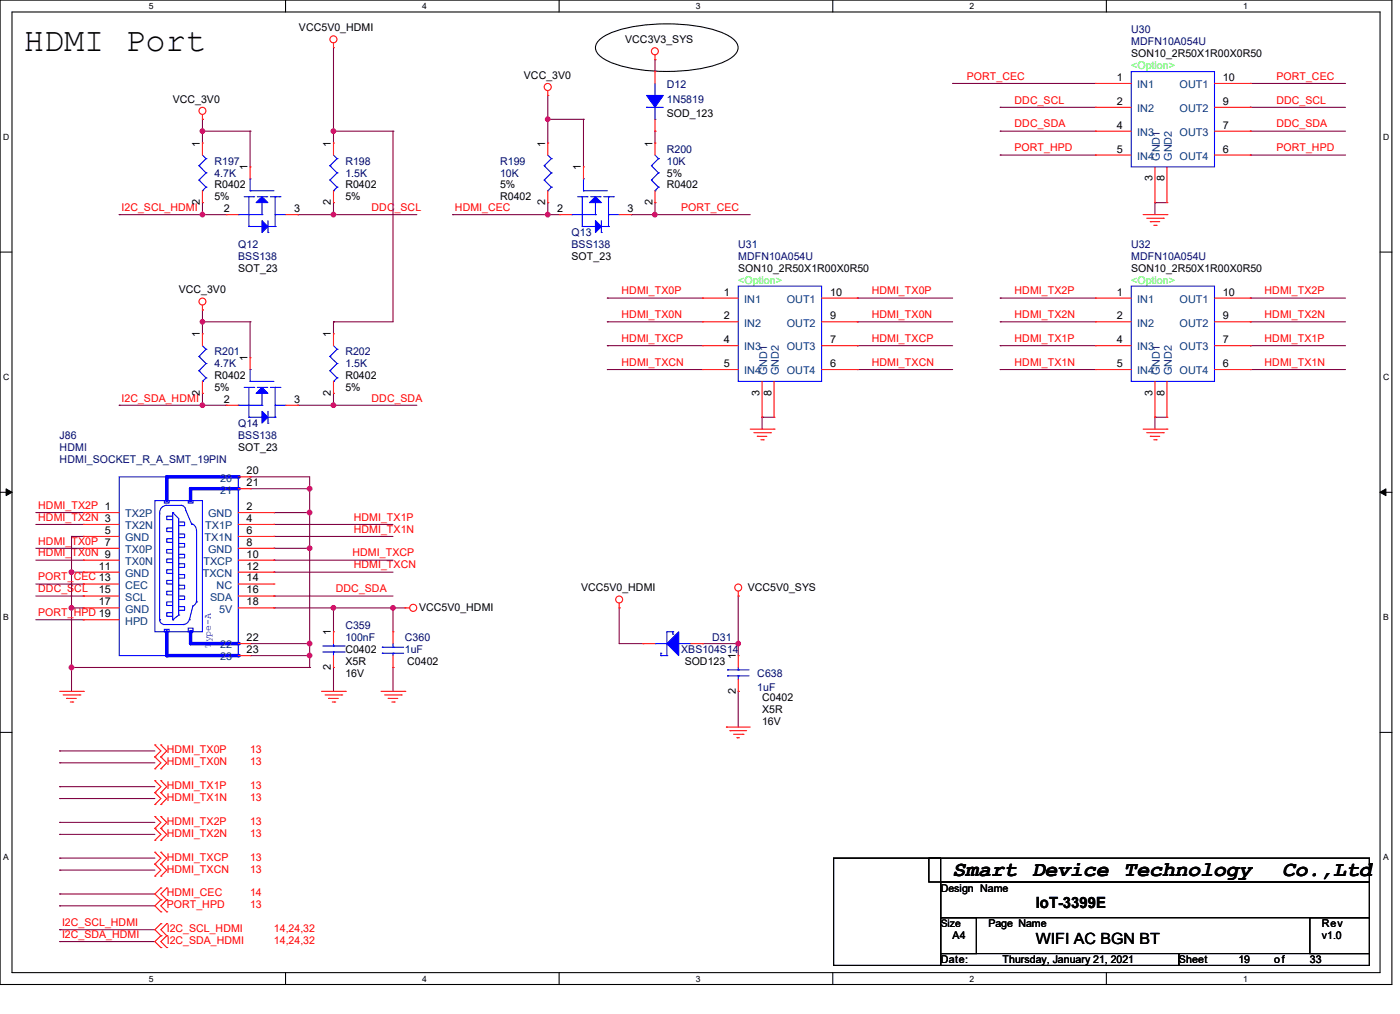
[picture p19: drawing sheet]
<svg xmlns="http://www.w3.org/2000/svg" width="445mm" height="322mm" viewBox="0 0 445 322" stroke-linecap="round" stroke-linejoin="round" font-family="sans-serif">
<defs><g id="words">
<text font-size="10.7" x="7.6" y="16.1">HDMI Port</text>
<g font-size="6.8">
<text x="302.8" y="278.2">Smart</text>
<text x="328" y="278.2">Device</text>
<text x="357.2" y="278.2">Technology</text>
<text x="407.5" y="278.2">Co.,Ltd</text>
</g>
<g font-size="4.9">
<text x="329.3" y="288.5">IoT-3399E</text>
<text x="329.3" y="299.6">WIFI AC BGN BT</text>
</g>
<g font-size="3.4">
<text x="95" y="9.9">VCC5V0_HDMI</text>
<text x="198.7" y="13.7">VCC3V3_SYS</text>
<text x="359.6" y="18.2">SON10_2R50X1R00X0R50</text>
<text x="166.5" y="25">VCC_3V0</text>
<text x="355" y="25.7">1</text>
<text x="388.7" y="25.7">10</text>
<text x="54.9" y="32.6">VCC_3V0</text>
<text x="355" y="33.3">2</text>
<text x="388.7" y="33.3">9</text>
<text x="212" y="37.1">SOD_123</text>
<text x="355" y="40.9">4</text>
<text x="388.7" y="40.9">7</text>
<text x="63.5" y="46.6" transform="rotate(-90 63.5 46.6)">1</text>
<text x="105.2" y="46.6" transform="rotate(-90 105.2 46.6)">1</text>
<text x="173.3" y="46.6" transform="rotate(-90 173.3 46.6)">1</text>
<text x="207.4" y="46.6" transform="rotate(-90 207.4 46.6)">1</text>
<text x="355" y="48.4">5</text>
<text x="388.7" y="48.4">6</text>
<text x="68.2" y="59.9">R0402</text>
<text x="78.7" y="54.1" transform="rotate(-90 78.7 54.1)">1</text>
<text x="109.8" y="59.9">R0402</text>
<text x="159" y="59.9">5%</text>
<text x="184.7" y="54.1" transform="rotate(-90 184.7 54.1)">1</text>
<text x="212" y="59.9">R0402</text>
<text x="212" y="56">5%</text>
<text x="366.3" y="57.6" transform="rotate(-90 366.3 57.6)">3</text>
<text x="370.1" y="57.6" transform="rotate(-90 370.1 57.6)">8</text>
<text x="63.5" y="65.1" transform="rotate(-90 63.5 65.1)">2</text>
<text x="68.2" y="63.6">5%</text>
<text x="105.2" y="65.1" transform="rotate(-90 105.2 65.1)">2</text>
<text x="109.8" y="63.6">5%</text>
<text x="159" y="63.6">R0402</text>
<text x="173.3" y="65.1" transform="rotate(-90 173.3 65.1)">2</text>
<text x="207.4" y="65.1" transform="rotate(-90 207.4 65.1)">2</text>
<text x="71.2" y="67.4">2</text>
<text x="93.5" y="67.4">3</text>
<text x="177.1" y="67.4">2</text>
<text x="199.5" y="67.4">3</text>
<text x="181.7" y="82.5">SOT_23</text>
<text x="75.7" y="86.3">SOT_23</text>
<text x="234.7" y="86.3">SON10_2R50X1R00X0R50</text>
<text x="359.6" y="86.3">SON10_2R50X1R00X0R50</text>
<text x="56.8" y="93.1">VCC_3V0</text>
<text x="230.1" y="93.9">1</text>
<text x="263.8" y="93.9">10</text>
<text x="355" y="93.9">1</text>
<text x="388.7" y="93.9">10</text>
<text x="230.1" y="101.4">2</text>
<text x="263.8" y="101.4">9</text>
<text x="355" y="101.4">2</text>
<text x="388.7" y="101.4">9</text>
<text x="63.5" y="107.1" transform="rotate(-90 63.5 107.1)">1</text>
<text x="105.2" y="107.1" transform="rotate(-90 105.2 107.1)">1</text>
<text x="230.1" y="109">4</text>
<text x="263.8" y="109">7</text>
<text x="355" y="109">4</text>
<text x="388.7" y="109">7</text>
<text x="78.7" y="114.7" transform="rotate(-90 78.7 114.7)">1</text>
<text x="230.1" y="116.5">5</text>
<text x="263.8" y="116.5">6</text>
<text x="355" y="116.5">5</text>
<text x="388.7" y="116.5">6</text>
<text x="63.5" y="125.7" transform="rotate(-90 63.5 125.7)">2</text>
<text x="68.2" y="120.4">R0402</text>
<text x="68.2" y="124.2">5%</text>
<text x="105.2" y="125.7" transform="rotate(-90 105.2 125.7)">2</text>
<text x="109.8" y="120.4">R0402</text>
<text x="109.8" y="124.2">5%</text>
<text x="241.4" y="125.7" transform="rotate(-90 241.4 125.7)">3</text>
<text x="245.2" y="125.7" transform="rotate(-90 245.2 125.7)">8</text>
<text x="366.3" y="125.7" transform="rotate(-90 366.3 125.7)">3</text>
<text x="370.1" y="125.7" transform="rotate(-90 370.1 125.7)">8</text>
<text x="71.2" y="127.9">2</text>
<text x="93.5" y="127.9">3</text>
<text x="75.7" y="143.1">SOT_23</text>
<text x="78.4" y="150.6">20</text>
<text x="78.4" y="154.4">21</text>
<text x="78.4" y="162">2</text>
<text x="78.4" y="165.7">4</text>
<text x="33.3" y="169.5">5</text>
<text x="78.4" y="169.5">6</text>
<text x="78.4" y="173.3">8</text>
<text x="78.4" y="177.1">10</text>
<text x="31.4" y="180.9">11</text>
<text x="78.4" y="180.9">12</text>
<text x="78.4" y="184.7">14</text>
<text x="31.4" y="188.5">15</text>
<text x="78.4" y="188.5">16</text>
<text x="184.7" y="187.7">VCC5V0_HDMI</text>
<text x="237.7" y="187.7">VCC5V0_SYS</text>
<text x="31.4" y="192.2">17</text>
<text x="78.4" y="192.2">18</text>
<text x="133.2" y="194.2">VCC5V0_HDMI</text>
<text x="78.4" y="203.6">22</text>
<text x="105.2" y="201.7" transform="rotate(-90 105.2 201.7)">1</text>
<text x="78.4" y="207.4">23</text>
<text x="109.8" y="207.4">C0402</text>
<text x="233.8" y="209.3" transform="rotate(-90 233.8 209.3)">1</text>
<text x="105.2" y="212.8" transform="rotate(-90 105.2 212.8)">2</text>
<text x="109.8" y="211.2">X5R</text>
<text x="109.8" y="215">16V</text>
<text x="129.5" y="211.2">C0402</text>
<text x="217.6" y="211.2">SOD123</text>
<text x="233.8" y="220.3" transform="rotate(-90 233.8 220.3)">2</text>
<text x="242.2" y="222.6">C0402</text>
<text x="242.2" y="226.4">X5R</text>
<text x="242.2" y="230.2">16V</text>
<text x="299" y="283.1">Design Name</text>
<text x="302.8" y="298.3">A4</text>
<text x="314.2" y="294.5">Page Name</text>
<text x="420.1" y="298.3">v1.0</text>
<text x="420.1" y="294.5">Rev</text>
<text x="299" y="305.9">Date:</text>
<text x="318.7" y="305.9">Thursday, January 21, 2021</text>
<text x="374.7" y="305.9">Sheet</text>
<text x="393.6" y="305.9">19</text>
<text x="405" y="305.9">of</text>
<text x="416.3" y="305.9">33</text>
</g>
<g font-size="3.4" fill="#000080">
<text x="359.6" y="10.6">U30</text>
<text x="359.6" y="14.4">MDFN10A054U</text>
<text x="212" y="28.1">D12</text>
<text x="212" y="32.6">1N5819</text>
<text x="68.2" y="52.3">R197</text>
<text x="109.8" y="52.3">R198</text>
<text x="159" y="52.3">R199</text>
<text x="212" y="48.5">R200</text>
<text x="212" y="52.3">10K</text>
<text x="68.2" y="56">4.7K</text>
<text x="109.8" y="56">1.5K</text>
<text x="159" y="56">10K</text>
<text x="181.7" y="75">Q13</text>
<text x="75.7" y="78.8">Q12</text>
<text x="75.7" y="82.5">BSS138</text>
<text x="181.7" y="78.8">BSS138</text>
<text x="234.7" y="78.8">U31</text>
<text x="234.7" y="82.5">MDFN10A054U</text>
<text x="359.6" y="78.8">U32</text>
<text x="359.6" y="82.5">MDFN10A054U</text>
<text x="68.2" y="112.8">R201</text>
<text x="109.8" y="112.8">R202</text>
<text x="68.2" y="116.6">4.7K</text>
<text x="109.8" y="116.6">1.5K</text>
<text x="75.7" y="135.6">Q14</text>
<text x="19" y="139.3">J86</text>
<text x="19" y="143.1">HDMI</text>
<text x="75.7" y="139.3">BSS138</text>
<text x="19" y="146.9">HDMI_SOCKET_R_A_SMT_19PIN</text>
<text x="109.8" y="199.9">C359</text>
<text x="109.8" y="203.7">100nF</text>
<text x="128.7" y="203.7">C360</text>
<text x="226.4" y="203.7">D31</text>
<text x="128.7" y="207.4">1uF</text>
<text x="216.5" y="207.4">XBS104S14</text>
<text x="240.7" y="215">C638</text>
<text x="240.7" y="219.5">1uF</text>
</g>
<g font-size="3.4" fill="#0f0">
<text x="359.6" y="22">&lt;Option&gt;</text>
<text x="234.7" y="90.1">&lt;Option&gt;</text>
<text x="359.6" y="90.1">&lt;Option&gt;</text>
</g>
<g font-size="3.4" fill="#f00">
<text x="307.3" y="25.3">PORT_CEC</text>
<text x="405.7" y="25.3">PORT_CEC</text>
<text x="322.5" y="32.9">DDC_SCL</text>
<text x="405.7" y="32.9">DDC_SCL</text>
<text x="322.5" y="40.5">DDC_SDA</text>
<text x="405.7" y="40.5">DDC_SDA</text>
<text x="322.5" y="48">PORT_HPD</text>
<text x="405.7" y="48">PORT_HPD</text>
<text x="38.6" y="67">I2C_SCL_HDMI</text>
<text x="118.1" y="67">DDC_SCL</text>
<text x="144.6" y="67">HDMI_CEC</text>
<text x="216.5" y="67">PORT_CEC</text>
<text x="197.6" y="93.5">HDMI_TX0P</text>
<text x="277.1" y="93.5">HDMI_TX0P</text>
<text x="322.5" y="93.5">HDMI_TX2P</text>
<text x="402" y="93.5">HDMI_TX2P</text>
<text x="197.6" y="101">HDMI_TX0N</text>
<text x="277.1" y="101">HDMI_TX0N</text>
<text x="322.5" y="101">HDMI_TX2N</text>
<text x="402" y="101">HDMI_TX2N</text>
<text x="197.6" y="108.6">HDMI_TXCP</text>
<text x="277.1" y="108.6">HDMI_TXCP</text>
<text x="322.5" y="108.6">HDMI_TX1P</text>
<text x="402" y="108.6">HDMI_TX1P</text>
<text x="197.6" y="116.2">HDMI_TXCN</text>
<text x="277.1" y="116.2">HDMI_TXCN</text>
<text x="322.5" y="116.2">HDMI_TX1N</text>
<text x="402" y="116.2">HDMI_TX1N</text>
<text x="38.6" y="127.5">I2C_SDA_HDMI</text>
<text x="118.1" y="127.5">DDC_SDA</text>
<text x="12.2" y="161.6">HDMI_TX2P 1</text>
<text x="12.2" y="165.4">HDMI_TX2N 3</text>
<text x="112.4" y="165.4">HDMI_TX1P</text>
<text x="12.2" y="172.9">HDMI_TX0P 7</text>
<text x="112.4" y="169.2">HDMI_TX1N</text>
<text x="12.2" y="176.7">HDMI_TX0N 9</text>
<text x="112.1" y="176.7">HDMI_TXCP</text>
<text x="12.2" y="184.3">PORT_CEC 13</text>
<text x="112.4" y="180.5">HDMI_TXCN</text>
<text x="12.2" y="188.1">DDC_SCL</text>
<text x="106.8" y="188.1">DDC_SDA</text>
<text x="12.2" y="195.6">PORT_HPD 19</text>
<text x="53" y="239.2">HDMI_TX0P</text>
<text x="79.5" y="239.2">13</text>
<text x="53" y="243">HDMI_TX0N</text>
<text x="79.5" y="243">13</text>
<text x="53" y="250.6">HDMI_TX1P</text>
<text x="79.5" y="250.6">13</text>
<text x="53" y="254.4">HDMI_TX1N</text>
<text x="79.5" y="254.4">13</text>
<text x="53" y="262">HDMI_TX2P</text>
<text x="79.5" y="262">13</text>
<text x="53" y="265.7">HDMI_TX2N</text>
<text x="79.5" y="265.7">13</text>
<text x="53" y="273.3">HDMI_TXCP</text>
<text x="79.5" y="273.3">13</text>
<text x="53" y="277.1">HDMI_TXCN</text>
<text x="79.5" y="277.1">13</text>
<text x="53" y="284.6">HDMI_CEC</text>
<text x="79.5" y="284.6">14</text>
<text x="53" y="288.4">PORT_HPD</text>
<text x="79.5" y="288.4">13</text>
<text x="19.7" y="294">I2C_SCL_HDMI</text>
<text x="19.7" y="297.8">I2C_SDA_HDMI</text>
<text x="53" y="296">I2C_SCL_HDMI</text>
<text x="53" y="299.8">I2C_SDA_HDMI</text>
<text x="87.1" y="296">14,24,32</text>
<text x="87.1" y="299.8">14,24,32</text>
</g>
<g font-size="3.4" fill="#004080">
<text x="361.5" y="28">IN1</text>
<text x="374.9" y="28">OUT1</text>
<text x="361.5" y="35.6">IN2</text>
<text x="374.9" y="35.6">OUT2</text>
<text x="361.5" y="43.2">IN3</text>
<text x="374.9" y="43.2">OUT3</text>
<text x="361.5" y="50.8">IN4</text>
<text x="368.7" y="51.1" transform="rotate(-90 368.7 51.1)">GND1</text>
<text x="372.5" y="51.1" transform="rotate(-90 372.5 51.1)">GND2</text>
<text x="374.9" y="50.8">OUT4</text>
<text x="236.6" y="96.2">IN1</text>
<text x="250.1" y="96.2">OUT1</text>
<text x="361.5" y="96.2">IN1</text>
<text x="374.9" y="96.2">OUT1</text>
<text x="236.6" y="103.7">IN2</text>
<text x="250.1" y="103.7">OUT2</text>
<text x="361.5" y="103.7">IN2</text>
<text x="374.9" y="103.7">OUT2</text>
<text x="236.6" y="111.3">IN3</text>
<text x="250.1" y="111.3">OUT3</text>
<text x="361.5" y="111.3">IN3</text>
<text x="374.9" y="111.3">OUT3</text>
<text x="236.6" y="118.9">IN4</text>
<text x="243.8" y="119.2" transform="rotate(-90 243.8 119.2)">GND1</text>
<text x="247.6" y="119.2" transform="rotate(-90 247.6 119.2)">GND2</text>
<text x="250.1" y="118.9">OUT4</text>
<text x="361.5" y="118.9">IN4</text>
<text x="368.7" y="119.2" transform="rotate(-90 368.7 119.2)">GND1</text>
<text x="372.5" y="119.2" transform="rotate(-90 372.5 119.2)">GND2</text>
<text x="374.9" y="118.9">OUT4</text>
<text x="70" y="153">20</text>
<text x="70" y="156.7">21</text>
<text x="39.8" y="164.3">TX2P</text>
<text x="66.2" y="164.3">GND</text>
<text x="39.8" y="168.1">TX2N</text>
<text x="39.8" y="171.9">GND</text>
<text x="65" y="171.9">TX1N</text>
<text x="65.2" y="168.1">TX1P</text>
<text x="39.8" y="175.6">TX0P</text>
<text x="39.8" y="179.4">TX0N</text>
<text x="64.6" y="179.4">TXCP</text>
<text x="66.2" y="175.6">GND</text>
<text x="39.8" y="183.2">GND</text>
<text x="64.4" y="183.2">TXCN</text>
<text x="39.8" y="187">CEC</text>
<text x="39.8" y="190.8">SCL</text>
<text x="66.8" y="190.8">SDA</text>
<text x="68.8" y="187">NC</text>
<text x="39.8" y="194.6">GND</text>
<text x="69.6" y="194.6">5V</text>
<text x="39.8" y="198.3">HPD</text>
<text x="70" y="205.9">22</text>
<text x="70" y="209.7">23</text>
</g>
<text font-size="3.3" x="299" y="294.4">Size</text>
<text font-size="3.1" fill="#00f" x="67" y="205.9" transform="rotate(-90 67 205.9)">Type-A</text>
<g font-size="2.7">
<text x="47.3" y="2.9">5</text>
<text x="134.2" y="2.9">4</text>
<text x="221.2" y="2.9">3</text>
<text x="308.2" y="2.9">2</text>
<text x="395.1" y="2.9">1</text>
<text x="1" y="44.4">D</text>
<text x="439.6" y="44.4">D</text>
<text x="1" y="120.6">C</text>
<text x="439.6" y="120.6">C</text>
<text x="1" y="196.9">B</text>
<text x="439.6" y="196.9">B</text>
<text x="1" y="273.1">A</text>
<text x="439.6" y="273.1">A</text>
<text x="47.3" y="311.7">5</text>
<text x="134.2" y="311.7">4</text>
<text x="221.2" y="311.7">3</text>
<text x="308.2" y="311.7">2</text>
<text x="395.1" y="311.7">1</text>
</g>
</g></defs>
<path d="M0 0h442.4v312.6h-442.4zM3.8 3.8h434.9v305.1h-434.9z" fill="none" stroke="#000" stroke-width=".34"/>
<g fill="#fff">
<path d="M47.3 .4h1.5v3.1h-1.5z"/>
<path d="M47.3 309.2h1.5v3.1h-1.5z"/>
</g>
<path d="M90.8 0v3.8M90.8 308.9v3.7" fill="none" stroke="#000" stroke-width=".34"/>
<g fill="#fff">
<path d="M134.2 .4h1.6v3.1h-1.6z"/>
<path d="M134.2 309.2h1.6v3.1h-1.6z"/>
</g>
<path d="M177.7 0v3.8M177.7 308.9v3.7" fill="none" stroke="#000" stroke-width=".34"/>
<g fill="#fff">
<path d="M221.2 .4h1.5v3.1h-1.5z"/>
<path d="M221.2 309.2h1.5v3.1h-1.5z"/>
</g>
<path d="M264.7 0v3.8M264.7 308.9v3.7" fill="none" stroke="#000" stroke-width=".34"/>
<g fill="#fff">
<path d="M308.2 .4h1.5v3.1h-1.5z"/>
<path d="M308.2 309.2h1.5v3.1h-1.5z"/>
</g>
<path d="M351.7 0v3.8M351.7 308.9v3.7" fill="none" stroke="#000" stroke-width=".34"/>
<g fill="#fff">
<path d="M395.1 .4h1.6v3.1h-1.6z"/>
<path d="M395.1 309.2h1.6v3.1h-1.6z"/>
<path d="M1 41.9h2v3.1h-2z"/>
<path d="M439.6 41.9h2v3.1h-2z"/>
<path d="M1 118.2h2v3h-2z"/>
<path d="M439.6 118.2h2v3h-2z"/>
</g>
<path d="M0 80.1h3.8M438.7 80.1h3.7" fill="none" stroke="#000" stroke-width=".34"/>
<g fill="#fff">
<path d="M1 194.4h1.8v3.1h-1.8z"/>
<path d="M439.6 194.4h1.9v3.1h-1.9z"/>
</g>
<path d="M0 156.3h3.8M438.7 156.3h3.7" fill="none" stroke="#000" stroke-width=".34"/>
<path d="M1.9 155.2l1.9 1.1-1.9 1.1zM438.7 156.3l1.8-1.1v2.2z" fill="#000" stroke="#000" stroke-width=".32"/>
<g fill="#fff">
<path d="M1 270.7h1.8v3h-1.8z"/>
<path d="M439.6 270.7h1.9v3h-1.9z"/>
</g>
<path d="M190.3 12.9a20.9 20.9 0 0 1 10.8-4.4 57.9 57.9 0 0 1 28.3 1.8 8 8 0 0 1 5.1 4.1 4 4 0 0 1-2.6 4.3 41 41 0 0 1-20 4 43.2 43.2 0 0 1-19.9-4 3.8 3.8 0 0 1-2.3-5.1zM0 232.6h3.8M438.7 232.6h3.7" fill="none" stroke="#000" stroke-width=".34"/>
<path d="M367.1 132.5h3.8" fill="none" stroke="#800040" stroke-width=".34"/>
<circle cx="367.1" cy="132.5" r=".17" fill="#800040"/>
<path d="M242.2 132.5h3.8" fill="none" stroke="#800040" stroke-width=".34"/>
<circle cx="242.2" cy="132.5" r=".17" fill="#800040"/>
<path d="M317.9 102.2h30.3" fill="none" stroke="#800040" stroke-width=".34"/>
<circle cx="317.9" cy="102.2" r=".17" fill="#800040"/>
<path d="M272.5 102.2h30.3" fill="none" stroke="#800040" stroke-width=".34"/>
<circle cx="272.5" cy="102.2" r=".17" fill="#800040"/>
<path d="M367.1 132.5v3.8" fill="none" stroke="#800040" stroke-width=".34"/>
<circle cx="367.1" cy="132.5" r=".17" fill="#800040"/>
<path d="M242.2 132.5v3.8" fill="none" stroke="#800040" stroke-width=".34"/>
<circle cx="242.2" cy="132.5" r=".17" fill="#800040"/>
<path d="M272.5 117.3h30.3" fill="none" stroke="#800040" stroke-width=".34"/>
<circle cx="272.5" cy="117.3" r=".17" fill="#800040"/>
<path d="M317.9 109.8h30.3" fill="none" stroke="#800040" stroke-width=".34"/>
<circle cx="317.9" cy="109.8" r=".17" fill="#800040"/>
<path d="M317.9 117.3h30.3" fill="none" stroke="#800040" stroke-width=".34"/>
<circle cx="317.9" cy="117.3" r=".17" fill="#800040"/>
<path d="M193 117.3h30.3" fill="none" stroke="#800040" stroke-width=".34"/>
<circle cx="193" cy="117.3" r=".17" fill="#800040"/>
<path d="M272.5 109.8h30.3" fill="none" stroke="#800040" stroke-width=".34"/>
<circle cx="272.5" cy="109.8" r=".17" fill="#800040"/>
<path d="M397.4 94.7h30.3" fill="none" stroke="#800040" stroke-width=".34"/>
<circle cx="397.4" cy="94.7" r=".17" fill="#800040"/>
<path d="M193 94.7h30.3" fill="none" stroke="#800040" stroke-width=".34"/>
<circle cx="193" cy="94.7" r=".17" fill="#800040"/>
<path d="M397.4 109.8h30.3" fill="none" stroke="#800040" stroke-width=".34"/>
<circle cx="397.4" cy="109.8" r=".17" fill="#800040"/>
<path d="M193 102.2h30.3" fill="none" stroke="#800040" stroke-width=".34"/>
<circle cx="193" cy="102.2" r=".17" fill="#800040"/>
<path d="M397.4 102.2h30.3" fill="none" stroke="#800040" stroke-width=".34"/>
<circle cx="397.4" cy="102.2" r=".17" fill="#800040"/>
<path d="M193 109.8h30.3" fill="none" stroke="#800040" stroke-width=".34"/>
<circle cx="193" cy="109.8" r=".17" fill="#800040"/>
<path d="M317.9 94.7h30.3" fill="none" stroke="#800040" stroke-width=".34"/>
<circle cx="317.9" cy="94.7" r=".17" fill="#800040"/>
<path d="M397.4 117.3h30.3" fill="none" stroke="#800040" stroke-width=".34"/>
<circle cx="397.4" cy="117.3" r=".17" fill="#800040"/>
<path d="M272.5 94.7h30.3" fill="none" stroke="#800040" stroke-width=".34"/>
<circle cx="272.5" cy="94.7" r=".17" fill="#800040"/>
<path d="M397.4 41.7h30.3" fill="none" stroke="#800040" stroke-width=".34"/>
<circle cx="397.4" cy="41.7" r=".17" fill="#800040"/>
<path d="M317.9 34.1h30.3" fill="none" stroke="#800040" stroke-width=".34"/>
<circle cx="317.9" cy="34.1" r=".17" fill="#800040"/>
<path d="M367.1 64.3v3.9" fill="none" stroke="#800040" stroke-width=".34"/>
<circle cx="367.1" cy="64.3" r=".17" fill="#800040"/>
<path d="M317.9 41.7h30.3" fill="none" stroke="#800040" stroke-width=".34"/>
<circle cx="317.9" cy="41.7" r=".17" fill="#800040"/>
<path d="M317.9 49.2h30.3" fill="none" stroke="#800040" stroke-width=".34"/>
<circle cx="317.9" cy="49.2" r=".17" fill="#800040"/>
<path d="M397.4 34.1h30.3" fill="none" stroke="#800040" stroke-width=".34"/>
<circle cx="397.4" cy="34.1" r=".17" fill="#800040"/>
<path d="M397.4 49.2h30.3" fill="none" stroke="#800040" stroke-width=".34"/>
<circle cx="397.4" cy="49.2" r=".17" fill="#800040"/>
<path d="M367.1 64.3h3.8" fill="none" stroke="#800040" stroke-width=".34"/>
<circle cx="367.1" cy="64.3" r=".17" fill="#800040"/>
<path d="M64.3 41.7v3.7" fill="none" stroke="#800040" stroke-width=".34"/>
<circle cx="64.3" cy="41.7" r=".17" fill="#800040"/>
<circle cx="64.3" cy="41.6" r=".73" fill="#f0f" stroke="#f0f" stroke-width=".34"/>
<path d="M64.3 102.2v3.8" fill="none" stroke="#800040" stroke-width=".34"/>
<circle cx="64.3" cy="102.2" r=".17" fill="#800040"/>
<path d="M106 68.2h26.5" fill="none" stroke="#800040" stroke-width=".34"/>
<circle cx="106" cy="68.2" r=".17" fill="#800040"/>
<circle cx="106" cy="68.1" r=".74" fill="#f0f" stroke="#f0f" stroke-width=".34"/>
<path d="M64.3 68.2h7.6" fill="none" stroke="#800040" stroke-width=".34"/>
<circle cx="64.3" cy="68.2" r=".17" fill="#800040"/>
<path d="M106 64.3v3.9" fill="none" stroke="#800040" stroke-width=".34"/>
<circle cx="106" cy="64.3" r=".17" fill="#800040"/>
<path d="M106 15.2v26.5" fill="none" stroke="#800040" stroke-width=".34"/>
<circle cx="106" cy="41.7" r=".17" fill="#800040"/>
<path d="M79.5 41.7v11.3" fill="none" stroke="#800040" stroke-width=".34"/>
<circle cx="79.5" cy="41.7" r=".17" fill="#800040"/>
<path d="M64.3 64.3v3.9" fill="none" stroke="#800040" stroke-width=".34"/>
<circle cx="64.3" cy="64.3" r=".17" fill="#800040"/>
<path d="M94.7 68.2h11.3" fill="none" stroke="#800040" stroke-width=".34"/>
<circle cx="94.7" cy="68.2" r=".17" fill="#800040"/>
<path d="M37.9 68.2h26.4" fill="none" stroke="#800040" stroke-width=".34"/>
<circle cx="37.9" cy="68.2" r=".17" fill="#800040"/>
<circle cx="64.3" cy="68.1" r=".73" fill="#f0f" stroke="#f0f" stroke-width=".34"/>
<path d="M64.3 37.9v3.8" fill="none" stroke="#800040" stroke-width=".34"/>
<circle cx="64.3" cy="37.9" r=".17" fill="#800040"/>
<path d="M64.3 41.7h15.2" fill="none" stroke="#800040" stroke-width=".34"/>
<circle cx="64.3" cy="41.7" r=".17" fill="#800040"/>
<path d="M106 124.9v3.8" fill="none" stroke="#800040" stroke-width=".34"/>
<circle cx="106" cy="124.9" r=".17" fill="#800040"/>
<path d="M106 128.7h26.5" fill="none" stroke="#800040" stroke-width=".34"/>
<circle cx="106" cy="128.7" r=".17" fill="#800040"/>
<circle cx="106" cy="128.7" r=".74" fill="#f0f" stroke="#f0f" stroke-width=".34"/>
<path d="M79.5 102.2v11.4" fill="none" stroke="#800040" stroke-width=".34"/>
<circle cx="79.5" cy="102.2" r=".17" fill="#800040"/>
<path d="M64.3 124.9v3.8" fill="none" stroke="#800040" stroke-width=".34"/>
<circle cx="64.3" cy="124.9" r=".17" fill="#800040"/>
<path d="M94.7 128.7h11.3" fill="none" stroke="#800040" stroke-width=".34"/>
<circle cx="94.7" cy="128.7" r=".17" fill="#800040"/>
<path d="M64.3 128.7h7.6" fill="none" stroke="#800040" stroke-width=".34"/>
<circle cx="64.3" cy="128.7" r=".17" fill="#800040"/>
<path d="M37.9 128.7h26.4" fill="none" stroke="#800040" stroke-width=".34"/>
<circle cx="37.9" cy="128.7" r=".17" fill="#800040"/>
<circle cx="64.3" cy="128.7" r=".73" fill="#f0f" stroke="#f0f" stroke-width=".34"/>
<path d="M64.3 98.4v3.8" fill="none" stroke="#800040" stroke-width=".34"/>
<circle cx="64.3" cy="98.4" r=".17" fill="#800040"/>
<circle cx="64.3" cy="102.2" r=".72" fill="#f0f" stroke="#f0f" stroke-width=".34"/>
<path d="M64.3 102.2h15.2" fill="none" stroke="#800040" stroke-width=".34"/>
<circle cx="64.3" cy="102.2" r=".17" fill="#800040"/>
<path d="M19 261.2h30.2" fill="none" stroke="#800040" stroke-width=".34"/>
<circle cx="19" cy="261.2" r=".17" fill="#800040"/>
<path d="M19 265h30.2" fill="none" stroke="#800040" stroke-width=".34"/>
<circle cx="19" cy="265" r=".17" fill="#800040"/>
<path d="M19 272.5h30.2" fill="none" stroke="#800040" stroke-width=".34"/>
<circle cx="19" cy="272.5" r=".17" fill="#800040"/>
<path d="M19 276.3h30.2" fill="none" stroke="#800040" stroke-width=".34"/>
<circle cx="19" cy="276.3" r=".17" fill="#800040"/>
<path d="M19 238.5h30.2" fill="none" stroke="#800040" stroke-width=".34"/>
<circle cx="19" cy="238.5" r=".17" fill="#800040"/>
<path d="M19 242.2h30.2" fill="none" stroke="#800040" stroke-width=".34"/>
<circle cx="19" cy="242.2" r=".17" fill="#800040"/>
<path d="M19 249.8h30.2" fill="none" stroke="#800040" stroke-width=".34"/>
<circle cx="19" cy="249.8" r=".17" fill="#800040"/>
<path d="M19 253.6h30.2" fill="none" stroke="#800040" stroke-width=".34"/>
<circle cx="19" cy="253.6" r=".17" fill="#800040"/>
<path d="M19 287.7h30.2" fill="none" stroke="#800040" stroke-width=".34"/>
<circle cx="19" cy="287.7" r=".17" fill="#800040"/>
<path d="M19 295.2h30.2" fill="none" stroke="#800040" stroke-width=".34"/>
<circle cx="19" cy="295.2" r=".17" fill="#800040"/>
<path d="M19 299h30.2" fill="none" stroke="#800040" stroke-width=".34"/>
<circle cx="19" cy="299" r=".17" fill="#800040"/>
<path d="M19 283.9h30.2" fill="none" stroke="#800040" stroke-width=".34"/>
<circle cx="19" cy="283.9" r=".17" fill="#800040"/>
<path d="M106 41.7h18.9" fill="none" stroke="#800040" stroke-width=".34"/>
<circle cx="106" cy="41.7" r=".17" fill="#800040"/>
<circle cx="106" cy="41.6" r=".74" fill="#f0f" stroke="#f0f" stroke-width=".34"/>
<path d="M106 41.7v3.7" fill="none" stroke="#800040" stroke-width=".34"/>
<circle cx="106" cy="41.7" r=".17" fill="#800040"/>
<path d="M124.9 41.7v60.5" fill="none" stroke="#800040" stroke-width=".34"/>
<circle cx="124.9" cy="41.7" r=".17" fill="#800040"/>
<path d="M106 102.2h18.9" fill="none" stroke="#800040" stroke-width=".34"/>
<circle cx="106" cy="102.2" r=".17" fill="#800040"/>
<path d="M106 102.2v3.8" fill="none" stroke="#800040" stroke-width=".34"/>
<circle cx="106" cy="102.2" r=".17" fill="#800040"/>
<path d="M174.1 30.3v7.6" fill="none" stroke="#800040" stroke-width=".34"/>
<circle cx="174.1" cy="30.3" r=".17" fill="#800040"/>
<path d="M174.1 64.3v3.9" fill="none" stroke="#800040" stroke-width=".34"/>
<circle cx="174.1" cy="64.3" r=".17" fill="#800040"/>
<path d="M143.8 68.2h30.3" fill="none" stroke="#800040" stroke-width=".34"/>
<circle cx="143.8" cy="68.2" r=".17" fill="#800040"/>
<circle cx="174.1" cy="68.1" r=".74" fill="#f0f" stroke="#f0f" stroke-width=".34"/>
<path d="M185.5 37.9v15.1" fill="none" stroke="#800040" stroke-width=".34"/>
<circle cx="185.5" cy="37.9" r=".17" fill="#800040"/>
<path d="M200.6 68.2h7.6" fill="none" stroke="#800040" stroke-width=".34"/>
<circle cx="200.6" cy="68.2" r=".17" fill="#800040"/>
<path d="M174.1 68.2h3.8" fill="none" stroke="#800040" stroke-width=".34"/>
<circle cx="174.1" cy="68.2" r=".17" fill="#800040"/>
<path d="M208.2 68.2h30.3" fill="none" stroke="#800040" stroke-width=".34"/>
<circle cx="208.2" cy="68.2" r=".17" fill="#800040"/>
<circle cx="208.1" cy="68.1" r=".73" fill="#f0f" stroke="#f0f" stroke-width=".34"/>
<path d="M174.1 37.9h11.4" fill="none" stroke="#800040" stroke-width=".34"/>
<circle cx="174.1" cy="37.9" r=".17" fill="#800040"/>
<path d="M174.1 37.9v7.5" fill="none" stroke="#800040" stroke-width=".34"/>
<circle cx="174.1" cy="37.9" r=".17" fill="#800040"/>
<circle cx="174.1" cy="37.9" r=".73" fill="#f0f" stroke="#f0f" stroke-width=".34"/>
<path d="M208.2 41.7v3.7" fill="none" stroke="#800040" stroke-width=".34"/>
<circle cx="208.2" cy="41.7" r=".17" fill="#800040"/>
<path d="M208.2 64.3v3.9" fill="none" stroke="#800040" stroke-width=".34"/>
<circle cx="208.2" cy="64.3" r=".17" fill="#800040"/>
<path d="M208.2 19v3.7" fill="none" stroke="#800040" stroke-width=".34"/>
<circle cx="208.2" cy="19" r=".17" fill="#800040"/>
<path d="M11.4 177.9h15.1" fill="none" stroke="#800040" stroke-width=".34"/>
<circle cx="26.5" cy="177.9" r=".17" fill="#800040"/>
<path d="M22.7 212v7.5" fill="none" stroke="#800040" stroke-width=".34"/>
<circle cx="22.7" cy="212" r=".17" fill="#800040"/>
<path d="M98.4 162.8v11.3" fill="none" stroke="#800040" stroke-width=".34"/>
<circle cx="98.4" cy="162.8" r=".17" fill="#800040"/>
<path d="M22.7 212h75.7" fill="none" stroke="#800040" stroke-width=".34"/>
<circle cx="22.7" cy="212" r=".17" fill="#800040"/>
<path d="M11.4 189.3h15.1" fill="none" stroke="#800040" stroke-width=".34"/>
<circle cx="26.5" cy="189.3" r=".17" fill="#800040"/>
<path d="M11.4 162.8h15.1" fill="none" stroke="#800040" stroke-width=".34"/>
<circle cx="26.5" cy="162.8" r=".17" fill="#800040"/>
<path d="M11.4 166.5h15.1" fill="none" stroke="#800040" stroke-width=".34"/>
<circle cx="26.5" cy="166.5" r=".17" fill="#800040"/>
<path d="M87.1 181.7h37.8" fill="none" stroke="#800040" stroke-width=".34"/>
<circle cx="87.1" cy="181.7" r=".17" fill="#800040"/>
<path d="M22.7 193v19" fill="none" stroke="#800040" stroke-width=".34"/>
<circle cx="22.7" cy="193" r=".17" fill="#800040"/>
<g fill="#f0f" stroke="#f0f" stroke-width=".34">
<circle cx="22.7" cy="211.9" r=".74"/>
<circle cx="22.7" cy="193" r=".74"/>
</g>
<path d="M11.4 174.1h15.1" fill="none" stroke="#800040" stroke-width=".34"/>
<circle cx="26.5" cy="174.1" r=".17" fill="#800040"/>
<path d="M87.1 177.9h37.8" fill="none" stroke="#800040" stroke-width=".34"/>
<circle cx="87.1" cy="177.9" r=".17" fill="#800040"/>
<path d="M22.7 181.7h3.8" fill="none" stroke="#800040" stroke-width=".34"/>
<circle cx="26.5" cy="181.7" r=".17" fill="#800040"/>
<circle cx="22.7" cy="181.7" r=".74" fill="#f0f" stroke="#f0f" stroke-width=".34"/>
<path d="M22.7 170.3h3.8" fill="none" stroke="#800040" stroke-width=".34"/>
<circle cx="26.5" cy="170.3" r=".17" fill="#800040"/>
<path d="M87.1 166.5h37.8" fill="none" stroke="#800040" stroke-width=".34"/>
<circle cx="87.1" cy="166.5" r=".17" fill="#800040"/>
<path d="M98.4 174.1v30.3" fill="none" stroke="#800040" stroke-width=".34"/>
<circle cx="98.4" cy="204.4" r=".17" fill="#800040"/>
<g fill="#f0f" stroke="#f0f" stroke-width=".34">
<circle cx="98.4" cy="174.1" r=".74"/>
<circle cx="98.4" cy="204.4" r=".74"/>
</g>
<path d="M87.1 189.3h37.8" fill="none" stroke="#800040" stroke-width=".34"/>
<circle cx="87.1" cy="189.3" r=".17" fill="#800040"/>
<path d="M11.4 196.8h15.1" fill="none" stroke="#800040" stroke-width=".34"/>
<circle cx="26.5" cy="196.8" r=".17" fill="#800040"/>
<path d="M87.1 170.3h37.8" fill="none" stroke="#800040" stroke-width=".34"/>
<circle cx="87.1" cy="170.3" r=".17" fill="#800040"/>
<path d="M87.1 162.8h11.3" fill="none" stroke="#800040" stroke-width=".34"/>
<circle cx="87.1" cy="162.8" r=".17" fill="#800040"/>
<path d="M98.4 151.4v3.8" fill="none" stroke="#800040" stroke-width=".34"/>
<circle cx="98.4" cy="155.2" r=".17" fill="#800040"/>
<path d="M79.5 151.4h18.9" fill="none" stroke="#800040" stroke-width=".34"/>
<circle cx="79.5" cy="151.4" r=".17" fill="#800040"/>
<path d="M106 212v7.5" fill="none" stroke="#800040" stroke-width=".34"/>
<circle cx="106" cy="212" r=".17" fill="#800040"/>
<path d="M22.7 170.3v11.4" fill="none" stroke="#800040" stroke-width=".34"/>
<circle cx="22.7" cy="170.3" r=".17" fill="#800040"/>
<path d="M87.1 174.1h11.3" fill="none" stroke="#800040" stroke-width=".34"/>
<circle cx="87.1" cy="174.1" r=".17" fill="#800040"/>
<path d="M106 193h18.9" fill="none" stroke="#800040" stroke-width=".34"/>
<circle cx="106" cy="193" r=".17" fill="#800040"/>
<g fill="#f0f" stroke="#f0f" stroke-width=".34">
<circle cx="124.9" cy="193" r=".74"/>
<circle cx="106" cy="193" r=".74"/>
</g>
<path d="M87.1 193h18.9" fill="none" stroke="#800040" stroke-width=".34"/>
<circle cx="87.1" cy="193" r=".17" fill="#800040"/>
<path d="M22.7 181.7v11.3" fill="none" stroke="#800040" stroke-width=".34"/>
<circle cx="22.7" cy="181.7" r=".17" fill="#800040"/>
<path d="M22.7 193h3.8" fill="none" stroke="#800040" stroke-width=".34"/>
<circle cx="22.7" cy="193" r=".17" fill="#800040"/>
<path d="M106 193v7.6" fill="none" stroke="#800040" stroke-width=".34"/>
<circle cx="106" cy="193" r=".17" fill="#800040"/>
<path d="M11.4 185.5h15.1" fill="none" stroke="#800040" stroke-width=".34"/>
<circle cx="26.5" cy="185.5" r=".17" fill="#800040"/>
<path d="M124.9 212v7.5" fill="none" stroke="#800040" stroke-width=".34"/>
<circle cx="124.9" cy="212" r=".17" fill="#800040"/>
<path d="M124.9 193v7.6" fill="none" stroke="#800040" stroke-width=".34"/>
<circle cx="124.9" cy="193" r=".17" fill="#800040"/>
<path d="M124.9 193h3.8" fill="none" stroke="#800040" stroke-width=".34"/>
<circle cx="124.9" cy="193" r=".17" fill="#800040"/>
<path d="M302.8 26.5h45.4" fill="none" stroke="#800040" stroke-width=".34"/>
<circle cx="302.8" cy="26.5" r=".17" fill="#800040"/>
<path d="M397.4 26.5h30.3" fill="none" stroke="#800040" stroke-width=".34"/>
<circle cx="397.4" cy="26.5" r=".17" fill="#800040"/>
<path d="M234.7 189.3v15.1" fill="none" stroke="#800040" stroke-width=".34"/>
<circle cx="234.7" cy="189.3" r=".17" fill="#800040"/>
<path d="M223.3 204.4h11.4" fill="none" stroke="#800040" stroke-width=".34"/>
<circle cx="223.3" cy="204.4" r=".17" fill="#800040"/>
<circle cx="234.6" cy="204.4" r=".73" fill="#f0f" stroke="#f0f" stroke-width=".34"/>
<path d="M234.7 204.4v3.8" fill="none" stroke="#800040" stroke-width=".34"/>
<circle cx="234.7" cy="204.4" r=".17" fill="#800040"/>
<path d="M234.7 219.5v11.4" fill="none" stroke="#800040" stroke-width=".34"/>
<circle cx="234.7" cy="219.5" r=".17" fill="#800040"/>
<path d="M196.8 193v11.4" fill="none" stroke="#800040" stroke-width=".34"/>
<circle cx="196.8" cy="193" r=".17" fill="#800040"/>
<path d="M196.8 204.4h7.6" fill="none" stroke="#800040" stroke-width=".34"/>
<circle cx="204.4" cy="204.4" r=".17" fill="#800040"/>
<path d="M79.5 155.2h18.9" fill="none" stroke="#800040" stroke-width=".34"/>
<circle cx="98.4" cy="155.2" r=".17" fill="#800040"/>
<path d="M98.4 155.2v7.6" fill="none" stroke="#800040" stroke-width=".34"/>
<circle cx="98.4" cy="162.8" r=".17" fill="#800040"/>
<g fill="#f0f" stroke="#f0f" stroke-width=".34">
<circle cx="98.4" cy="155.2" r=".74"/>
<circle cx="98.4" cy="162.8" r=".74"/>
</g>
<path d="M79.5 204.4h18.9" fill="none" stroke="#800040" stroke-width=".34"/>
<circle cx="98.4" cy="204.4" r=".17" fill="#800040"/>
<path d="M98.4 204.4v3.8" fill="none" stroke="#800040" stroke-width=".34"/>
<circle cx="98.4" cy="208.2" r=".17" fill="#800040"/>
<path d="M79.5 208.2h18.9" fill="none" stroke="#800040" stroke-width=".34"/>
<circle cx="98.4" cy="208.2" r=".17" fill="#800040"/>
<path d="M98.4 208.2v3.8" fill="none" stroke="#800040" stroke-width=".34"/>
<circle cx="98.4" cy="212" r=".17" fill="#800040"/>
<circle cx="98.4" cy="208.2" r=".73" fill="#f0f" stroke="#f0f" stroke-width=".34"/>
<path d="M363.3 136.3h7.6" fill="none" stroke="#f00" stroke-width=".34"/>
<circle cx="370.9" cy="136.3" r=".17" fill="#f00"/>
<path d="M364.5 137.4h5.3" fill="none" stroke="#f00" stroke-width=".34"/>
<circle cx="369.8" cy="137.4" r=".17" fill="#f00"/>
<path d="M365.6 138.6h3" fill="none" stroke="#f00" stroke-width=".34"/>
<circle cx="365.6" cy="138.6" r=".17" fill="#f00"/>
<path d="M366.7 139.7h.8" fill="none" stroke="#f00" stroke-width=".34"/>
<circle cx="367.5" cy="139.7" r=".17" fill="#f00"/>
<path d="M238.5 136.3h7.5" fill="none" stroke="#f00" stroke-width=".34"/>
<circle cx="246" cy="136.3" r=".17" fill="#f00"/>
<path d="M239.6 137.4h5.3" fill="none" stroke="#f00" stroke-width=".34"/>
<circle cx="244.9" cy="137.4" r=".17" fill="#f00"/>
<path d="M240.7 138.6h3.1" fill="none" stroke="#f00" stroke-width=".34"/>
<circle cx="240.7" cy="138.6" r=".17" fill="#f00"/>
<path d="M241.9 139.7h.7" fill="none" stroke="#f00" stroke-width=".34"/>
<circle cx="242.6" cy="139.7" r=".17" fill="#f00"/>
<path d="M363.3 68.2h7.6" fill="none" stroke="#f00" stroke-width=".34"/>
<circle cx="370.9" cy="68.2" r=".17" fill="#f00"/>
<path d="M364.5 69.3h5.3" fill="none" stroke="#f00" stroke-width=".34"/>
<circle cx="369.8" cy="69.3" r=".17" fill="#f00"/>
<path d="M365.6 70.4h3" fill="none" stroke="#f00" stroke-width=".34"/>
<circle cx="365.6" cy="70.4" r=".17" fill="#f00"/>
<path d="M366.7 71.5h.8" fill="none" stroke="#f00" stroke-width=".34"/>
<circle cx="367.5" cy="71.5" r=".17" fill="#f00"/>
<path d="M64.3 36.4v1.5" fill="none" stroke="#f00" stroke-width=".34"/>
<circle cx="64.3" cy="37.9" r=".17" fill="#f00"/>
<g fill="none" stroke="#f00" stroke-width=".34">
<path d="M64.3 96.9v1.5"/>
<circle cx="64.3" cy="35.2" r="1.11"/>
</g>
<circle cx="64.3" cy="98.4" r=".17" fill="#f00"/>
<g fill="none" stroke="#f00" stroke-width=".34">
<path d="M106 13.6v1.6"/>
<circle cx="64.3" cy="95.8" r="1.1"/>
</g>
<circle cx="106" cy="15.2" r=".17" fill="#f00"/>
<g fill="none" stroke="#f00" stroke-width=".34">
<path d="M174.1 28.8v1.5"/>
<circle cx="106" cy="12.5" r="1.11"/>
</g>
<circle cx="174.1" cy="30.3" r=".17" fill="#f00"/>
<g fill="none" stroke="#f00" stroke-width=".34">
<path d="M208.2 17.4v1.6"/>
<circle cx="174.1" cy="27.6" r="1.12"/>
</g>
<circle cx="208.2" cy="19" r=".17" fill="#f00"/>
<g fill="none" stroke="#f00" stroke-width=".34">
<path d="M19 219.5h7.5"/>
<circle cx="208.1" cy="16.3" r="1.11"/>
</g>
<circle cx="26.5" cy="219.5" r=".17" fill="#f00"/>
<path d="M20.1 220.7h5.3" fill="none" stroke="#f00" stroke-width=".34"/>
<circle cx="25.4" cy="220.7" r=".17" fill="#f00"/>
<path d="M21.2 221.8h3.1" fill="none" stroke="#f00" stroke-width=".34"/>
<circle cx="21.2" cy="221.8" r=".17" fill="#f00"/>
<path d="M22.4 222.9h.7" fill="none" stroke="#f00" stroke-width=".34"/>
<circle cx="23.1" cy="222.9" r=".17" fill="#f00"/>
<path d="M102.2 219.5h7.6" fill="none" stroke="#f00" stroke-width=".34"/>
<circle cx="109.8" cy="219.5" r=".17" fill="#f00"/>
<path d="M103.3 220.7h5.3" fill="none" stroke="#f00" stroke-width=".34"/>
<circle cx="108.6" cy="220.7" r=".17" fill="#f00"/>
<path d="M104.5 221.8h3" fill="none" stroke="#f00" stroke-width=".34"/>
<circle cx="104.5" cy="221.8" r=".17" fill="#f00"/>
<path d="M105.6 222.9h.8" fill="none" stroke="#f00" stroke-width=".34"/>
<circle cx="106.4" cy="222.9" r=".17" fill="#f00"/>
<path d="M128.7 193h1.5" fill="none" stroke="#f00" stroke-width=".34"/>
<circle cx="128.7" cy="193" r=".17" fill="#f00"/>
<g fill="none" stroke="#f00" stroke-width=".34">
<path d="M121.1 219.5h7.6"/>
<circle cx="131.3" cy="193" r="1.12"/>
</g>
<circle cx="128.7" cy="219.5" r=".17" fill="#f00"/>
<path d="M122.3 220.7h5.3" fill="none" stroke="#f00" stroke-width=".34"/>
<circle cx="127.6" cy="220.7" r=".17" fill="#f00"/>
<path d="M123.4 221.8h3" fill="none" stroke="#f00" stroke-width=".34"/>
<circle cx="123.4" cy="221.8" r=".17" fill="#f00"/>
<path d="M124.5 222.9h.8" fill="none" stroke="#f00" stroke-width=".34"/>
<circle cx="125.3" cy="222.9" r=".17" fill="#f00"/>
<path d="M234.7 187.7v1.6" fill="none" stroke="#f00" stroke-width=".34"/>
<circle cx="234.7" cy="189.3" r=".17" fill="#f00"/>
<g fill="none" stroke="#f00" stroke-width=".34">
<path d="M230.9 230.9h7.6"/>
<circle cx="234.6" cy="186.6" r="1.11"/>
</g>
<circle cx="230.9" cy="230.9" r=".17" fill="#f00"/>
<path d="M232 232h5.3" fill="none" stroke="#f00" stroke-width=".34"/>
<circle cx="232" cy="232" r=".17" fill="#f00"/>
<path d="M233.2 233.2h3" fill="none" stroke="#f00" stroke-width=".34"/>
<circle cx="236.2" cy="233.2" r=".17" fill="#f00"/>
<path d="M234.3 234.3h.7" fill="none" stroke="#f00" stroke-width=".34"/>
<circle cx="234.3" cy="234.3" r=".17" fill="#f00"/>
<path d="M196.8 191.5v1.5" fill="none" stroke="#f00" stroke-width=".34"/>
<circle cx="196.8" cy="193" r=".17" fill="#f00"/>
<g fill="none" stroke="#f00" stroke-width=".34">
<path d="M53 242.2l-1.9 1.9"/>
<circle cx="196.8" cy="190.4" r="1.1"/>
</g>
<circle cx="51.1" cy="244.1" r=".17" fill="#f00"/>
<path d="M51.1 240.4l1.9 1.8" fill="none" stroke="#f00" stroke-width=".34"/>
<circle cx="51.1" cy="240.4" r=".17" fill="#f00"/>
<path d="M51.1 242.2l-1.9 1.9" fill="none" stroke="#f00" stroke-width=".34"/>
<circle cx="49.2" cy="244.1" r=".17" fill="#f00"/>
<path d="M49.2 240.4l1.9 1.8" fill="none" stroke="#f00" stroke-width=".34"/>
<circle cx="49.2" cy="240.4" r=".17" fill="#f00"/>
<path d="M53 238.5l-1.9 1.9" fill="none" stroke="#f00" stroke-width=".34"/>
<circle cx="51.1" cy="240.4" r=".17" fill="#f00"/>
<path d="M51.1 236.6l1.9 1.9" fill="none" stroke="#f00" stroke-width=".34"/>
<circle cx="51.1" cy="236.6" r=".17" fill="#f00"/>
<path d="M51.1 238.5l-1.9 1.9" fill="none" stroke="#f00" stroke-width=".34"/>
<circle cx="49.2" cy="240.4" r=".17" fill="#f00"/>
<path d="M49.2 236.6l1.9 1.9" fill="none" stroke="#f00" stroke-width=".34"/>
<circle cx="49.2" cy="236.6" r=".17" fill="#f00"/>
<path d="M53 249.8l-1.9 1.9" fill="none" stroke="#f00" stroke-width=".34"/>
<circle cx="51.1" cy="251.7" r=".17" fill="#f00"/>
<path d="M51.1 247.9l1.9 1.9" fill="none" stroke="#f00" stroke-width=".34"/>
<circle cx="51.1" cy="247.9" r=".17" fill="#f00"/>
<path d="M51.1 249.8l-1.9 1.9" fill="none" stroke="#f00" stroke-width=".34"/>
<circle cx="49.2" cy="251.7" r=".17" fill="#f00"/>
<path d="M49.2 247.9l1.9 1.9" fill="none" stroke="#f00" stroke-width=".34"/>
<circle cx="49.2" cy="247.9" r=".17" fill="#f00"/>
<path d="M53 253.6l-1.9 1.9" fill="none" stroke="#f00" stroke-width=".34"/>
<circle cx="51.1" cy="255.5" r=".17" fill="#f00"/>
<path d="M51.1 251.7l1.9 1.9" fill="none" stroke="#f00" stroke-width=".34"/>
<circle cx="51.1" cy="251.7" r=".17" fill="#f00"/>
<path d="M51.1 253.6l-1.9 1.9" fill="none" stroke="#f00" stroke-width=".34"/>
<circle cx="49.2" cy="255.5" r=".17" fill="#f00"/>
<path d="M49.2 251.7l1.9 1.9" fill="none" stroke="#f00" stroke-width=".34"/>
<circle cx="49.2" cy="251.7" r=".17" fill="#f00"/>
<path d="M53 261.2l-1.9 1.9" fill="none" stroke="#f00" stroke-width=".34"/>
<circle cx="51.1" cy="263.1" r=".17" fill="#f00"/>
<path d="M51.1 259.3l1.9 1.9" fill="none" stroke="#f00" stroke-width=".34"/>
<circle cx="51.1" cy="259.3" r=".17" fill="#f00"/>
<path d="M51.1 261.2l-1.9 1.9" fill="none" stroke="#f00" stroke-width=".34"/>
<circle cx="49.2" cy="263.1" r=".17" fill="#f00"/>
<path d="M49.2 259.3l1.9 1.9" fill="none" stroke="#f00" stroke-width=".34"/>
<circle cx="49.2" cy="259.3" r=".17" fill="#f00"/>
<path d="M53 265l-1.9 1.8" fill="none" stroke="#f00" stroke-width=".34"/>
<circle cx="51.1" cy="266.8" r=".17" fill="#f00"/>
<path d="M51.1 263.1l1.9 1.9" fill="none" stroke="#f00" stroke-width=".34"/>
<circle cx="51.1" cy="263.1" r=".17" fill="#f00"/>
<path d="M51.1 265l-1.9 1.8" fill="none" stroke="#f00" stroke-width=".34"/>
<circle cx="49.2" cy="266.8" r=".17" fill="#f00"/>
<path d="M49.2 263.1l1.9 1.9" fill="none" stroke="#f00" stroke-width=".34"/>
<circle cx="49.2" cy="263.1" r=".17" fill="#f00"/>
<path d="M53 272.5l-1.9 1.9" fill="none" stroke="#f00" stroke-width=".34"/>
<circle cx="51.1" cy="274.4" r=".17" fill="#f00"/>
<path d="M51.1 270.6l1.9 1.9" fill="none" stroke="#f00" stroke-width=".34"/>
<circle cx="51.1" cy="270.6" r=".17" fill="#f00"/>
<path d="M51.1 272.5l-1.9 1.9" fill="none" stroke="#f00" stroke-width=".34"/>
<circle cx="49.2" cy="274.4" r=".17" fill="#f00"/>
<path d="M49.2 270.6l1.9 1.9" fill="none" stroke="#f00" stroke-width=".34"/>
<circle cx="49.2" cy="270.6" r=".17" fill="#f00"/>
<path d="M53 276.3l-1.9 1.9" fill="none" stroke="#f00" stroke-width=".34"/>
<circle cx="51.1" cy="278.2" r=".17" fill="#f00"/>
<path d="M51.1 274.4l1.9 1.9" fill="none" stroke="#f00" stroke-width=".34"/>
<circle cx="51.1" cy="274.4" r=".17" fill="#f00"/>
<path d="M51.1 276.3l-1.9 1.9" fill="none" stroke="#f00" stroke-width=".34"/>
<circle cx="49.2" cy="278.2" r=".17" fill="#f00"/>
<path d="M49.2 274.4l1.9 1.9" fill="none" stroke="#f00" stroke-width=".34"/>
<circle cx="49.2" cy="274.4" r=".17" fill="#f00"/>
<path d="M51.1 285.7l-1.9 2" fill="none" stroke="#f00" stroke-width=".34"/>
<circle cx="51.1" cy="285.7" r=".17" fill="#f00"/>
<path d="M49.2 287.7l1.9 1.9" fill="none" stroke="#f00" stroke-width=".34"/>
<circle cx="51.1" cy="289.6" r=".17" fill="#f00"/>
<path d="M51.1 287.7l1.9 1.9" fill="none" stroke="#f00" stroke-width=".34"/>
<circle cx="53" cy="289.6" r=".17" fill="#f00"/>
<path d="M53 285.7l-1.9 2" fill="none" stroke="#f00" stroke-width=".34"/>
<circle cx="53" cy="285.7" r=".17" fill="#f00"/>
<path d="M51.1 293.3l-1.9 1.9" fill="none" stroke="#f00" stroke-width=".34"/>
<circle cx="51.1" cy="293.3" r=".17" fill="#f00"/>
<path d="M49.2 295.2l1.9 1.9" fill="none" stroke="#f00" stroke-width=".34"/>
<circle cx="51.1" cy="297.1" r=".17" fill="#f00"/>
<path d="M51.1 295.2l1.9 1.9" fill="none" stroke="#f00" stroke-width=".34"/>
<circle cx="53" cy="297.1" r=".17" fill="#f00"/>
<path d="M53 293.3l-1.9 1.9" fill="none" stroke="#f00" stroke-width=".34"/>
<circle cx="53" cy="293.3" r=".17" fill="#f00"/>
<path d="M51.1 297.1l-1.9 1.9" fill="none" stroke="#f00" stroke-width=".34"/>
<circle cx="51.1" cy="297.1" r=".17" fill="#f00"/>
<path d="M49.2 299l1.9 1.9" fill="none" stroke="#f00" stroke-width=".34"/>
<circle cx="51.1" cy="300.9" r=".17" fill="#f00"/>
<path d="M51.1 299l1.9 1.9" fill="none" stroke="#f00" stroke-width=".34"/>
<circle cx="53" cy="300.9" r=".17" fill="#f00"/>
<path d="M53 297.1l-1.9 1.9" fill="none" stroke="#f00" stroke-width=".34"/>
<circle cx="53" cy="297.1" r=".17" fill="#f00"/>
<path d="M51.1 282l-1.9 1.9" fill="none" stroke="#f00" stroke-width=".34"/>
<circle cx="51.1" cy="282" r=".17" fill="#f00"/>
<path d="M49.2 283.9l1.9 1.8" fill="none" stroke="#f00" stroke-width=".34"/>
<circle cx="51.1" cy="285.7" r=".17" fill="#f00"/>
<path d="M51.1 283.9l1.9 1.8" fill="none" stroke="#f00" stroke-width=".34"/>
<circle cx="53" cy="285.7" r=".17" fill="#f00"/>
<path d="M53 282l-1.9 1.9" fill="none" stroke="#f00" stroke-width=".34"/>
<circle cx="53" cy="282" r=".17" fill="#f00"/>
<path d="M265 272.5h34v34.1h-34zM295.2 272.5h140.1v7.6h-140.1zM299 280.1h136.3v11.3h-136.3zM299 291.4h11.3v11.4h-11.3zM416.3 291.4h19v11.4h-19zM299 302.8h75.7v3.8h-75.7zM374.7 302.8h60.6v3.8h-60.6z" fill="none" stroke="#000" stroke-width=".34"/>
<path d="M205.5 34.1h5.3" fill="none" stroke="#00f" stroke-width=".34"/>
<circle cx="205.5" cy="34.1" r=".17" fill="#00f"/>
<path d="M208.2 26.5v3.8" fill="none" stroke="#00f" stroke-width=".34"/>
<circle cx="208.2" cy="30.3" r=".17" fill="#00f"/>
<path d="M208.2 34.1v3.8" fill="none" stroke="#00f" stroke-width=".34"/>
<circle cx="208.2" cy="37.9" r=".17" fill="#00f"/>
<path d="M205.5 30.3h5.3l-2.6 3.8z" fill-rule="evenodd" fill="#00f" stroke="#00f" stroke-width=".34"/>
<path d="M208.2 22.7v3.8" fill="none" stroke="#f00" stroke-width=".34"/>
<circle cx="208.2" cy="22.7" r=".17" fill="#f00"/>
<path d="M208.2 37.9v3.8" fill="none" stroke="#f00" stroke-width=".34"/>
<circle cx="208.2" cy="41.7" r=".17" fill="#f00"/>
<path d="M359.6 22.7h26.4v30.3h-26.4z" fill="none" stroke="#00f" stroke-width=".34"/>
<path d="M348.2 26.5h11.4" fill="none" stroke="#f00" stroke-width=".34"/>
<circle cx="348.2" cy="26.5" r=".17" fill="#f00"/>
<path d="M348.2 34.1h11.4" fill="none" stroke="#f00" stroke-width=".34"/>
<circle cx="348.2" cy="34.1" r=".17" fill="#f00"/>
<path d="M348.2 41.7h11.4" fill="none" stroke="#f00" stroke-width=".34"/>
<circle cx="348.2" cy="41.7" r=".17" fill="#f00"/>
<path d="M348.2 49.2h11.4" fill="none" stroke="#f00" stroke-width=".34"/>
<circle cx="348.2" cy="49.2" r=".17" fill="#f00"/>
<path d="M386 49.2h11.4" fill="none" stroke="#f00" stroke-width=".34"/>
<circle cx="397.4" cy="49.2" r=".17" fill="#f00"/>
<path d="M386 41.7h11.4" fill="none" stroke="#f00" stroke-width=".34"/>
<circle cx="397.4" cy="41.7" r=".17" fill="#f00"/>
<path d="M386 34.1h11.4" fill="none" stroke="#f00" stroke-width=".34"/>
<circle cx="397.4" cy="34.1" r=".17" fill="#f00"/>
<path d="M386 26.5h11.4" fill="none" stroke="#f00" stroke-width=".34"/>
<circle cx="397.4" cy="26.5" r=".17" fill="#f00"/>
<path d="M367.1 53v11.3" fill="none" stroke="#f00" stroke-width=".34"/>
<circle cx="367.1" cy="64.3" r=".17" fill="#f00"/>
<path d="M370.9 53v11.3" fill="none" stroke="#f00" stroke-width=".34"/>
<circle cx="370.9" cy="64.3" r=".17" fill="#f00"/>
<path d="M106 109.8l1.1 1.1" fill="none" stroke="#00f" stroke-width=".34"/>
<circle cx="107.1" cy="110.9" r=".17" fill="#00f"/>
<path d="M107.1 110.9l-2.2 2.3" fill="none" stroke="#00f" stroke-width=".34"/>
<circle cx="104.9" cy="113.2" r=".17" fill="#00f"/>
<path d="M104.9 113.2l2.2 2.2" fill="none" stroke="#00f" stroke-width=".34"/>
<circle cx="107.1" cy="115.4" r=".17" fill="#00f"/>
<path d="M107.1 115.4l-2.2 2.3" fill="none" stroke="#00f" stroke-width=".34"/>
<circle cx="104.9" cy="117.7" r=".17" fill="#00f"/>
<path d="M104.9 117.7l2.2 2.3" fill="none" stroke="#00f" stroke-width=".34"/>
<circle cx="107.1" cy="120" r=".17" fill="#00f"/>
<path d="M107.1 120l-1.1 1.1" fill="none" stroke="#00f" stroke-width=".34"/>
<circle cx="106" cy="121.1" r=".17" fill="#00f"/>
<path d="M106 106v3.8" fill="none" stroke="#f00" stroke-width=".34"/>
<circle cx="106" cy="106" r=".17" fill="#f00"/>
<path d="M106 121.1v3.8" fill="none" stroke="#f00" stroke-width=".34"/>
<circle cx="106" cy="124.9" r=".17" fill="#f00"/>
<path d="M208.2 49.2l1.1 1.2" fill="none" stroke="#00f" stroke-width=".34"/>
<circle cx="209.3" cy="50.4" r=".17" fill="#00f"/>
<path d="M209.3 50.4l-2.2 2.2" fill="none" stroke="#00f" stroke-width=".34"/>
<circle cx="207.1" cy="52.6" r=".17" fill="#00f"/>
<path d="M207.1 52.6l2.2 2.3" fill="none" stroke="#00f" stroke-width=".34"/>
<circle cx="209.3" cy="54.9" r=".17" fill="#00f"/>
<path d="M209.3 54.9l-2.2 2.3" fill="none" stroke="#00f" stroke-width=".34"/>
<circle cx="207.1" cy="57.2" r=".17" fill="#00f"/>
<path d="M207.1 57.2l2.2 2.2" fill="none" stroke="#00f" stroke-width=".34"/>
<circle cx="209.3" cy="59.4" r=".17" fill="#00f"/>
<path d="M209.3 59.4l-1.1 1.2" fill="none" stroke="#00f" stroke-width=".34"/>
<circle cx="208.2" cy="60.6" r=".17" fill="#00f"/>
<path d="M208.2 45.4v3.8" fill="none" stroke="#f00" stroke-width=".34"/>
<circle cx="208.2" cy="45.4" r=".17" fill="#f00"/>
<path d="M208.2 60.6v3.7" fill="none" stroke="#f00" stroke-width=".34"/>
<circle cx="208.2" cy="64.3" r=".17" fill="#f00"/>
<path d="M124.9 207.4v.8" fill="none" stroke="#00f" stroke-width=".34"/>
<circle cx="124.9" cy="207.4" r=".17" fill="#00f"/>
<path d="M121.5 205.5h6.8" fill="none" stroke="#00f" stroke-width=".34"/>
<circle cx="121.5" cy="205.5" r=".17" fill="#00f"/>
<path d="M121.5 207.4h6.8" fill="none" stroke="#00f" stroke-width=".34"/>
<circle cx="121.5" cy="207.4" r=".17" fill="#00f"/>
<path d="M124.9 204.4v1.1" fill="none" stroke="#00f" stroke-width=".34"/>
<circle cx="124.9" cy="205.5" r=".17" fill="#00f"/>
<path d="M124.9 208.2v3.8" fill="none" stroke="#f00" stroke-width=".34"/>
<circle cx="124.9" cy="212" r=".17" fill="#f00"/>
<path d="M124.9 200.6v3.8" fill="none" stroke="#f00" stroke-width=".34"/>
<circle cx="124.9" cy="200.6" r=".17" fill="#f00"/>
<path d="M64.3 49.2l1.2 1.2" fill="none" stroke="#00f" stroke-width=".34"/>
<circle cx="65.5" cy="50.4" r=".17" fill="#00f"/>
<path d="M65.5 50.4l-2.3 2.2" fill="none" stroke="#00f" stroke-width=".34"/>
<circle cx="63.2" cy="52.6" r=".17" fill="#00f"/>
<path d="M63.2 52.6l2.3 2.3" fill="none" stroke="#00f" stroke-width=".34"/>
<circle cx="65.5" cy="54.9" r=".17" fill="#00f"/>
<path d="M65.5 54.9l-2.3 2.3" fill="none" stroke="#00f" stroke-width=".34"/>
<circle cx="63.2" cy="57.2" r=".17" fill="#00f"/>
<path d="M63.2 57.2l2.3 2.2" fill="none" stroke="#00f" stroke-width=".34"/>
<circle cx="65.5" cy="59.4" r=".17" fill="#00f"/>
<path d="M65.5 59.4l-1.2 1.2" fill="none" stroke="#00f" stroke-width=".34"/>
<circle cx="64.3" cy="60.6" r=".17" fill="#00f"/>
<path d="M64.3 45.4v3.8" fill="none" stroke="#f00" stroke-width=".34"/>
<circle cx="64.3" cy="45.4" r=".17" fill="#f00"/>
<path d="M64.3 60.6v3.7" fill="none" stroke="#f00" stroke-width=".34"/>
<circle cx="64.3" cy="64.3" r=".17" fill="#f00"/>
<path d="M174.1 49.2l1.2 1.2" fill="none" stroke="#00f" stroke-width=".34"/>
<circle cx="175.3" cy="50.4" r=".17" fill="#00f"/>
<path d="M175.3 50.4l-2.3 2.2" fill="none" stroke="#00f" stroke-width=".34"/>
<circle cx="173" cy="52.6" r=".17" fill="#00f"/>
<path d="M173 52.6l2.3 2.3" fill="none" stroke="#00f" stroke-width=".34"/>
<circle cx="175.3" cy="54.9" r=".17" fill="#00f"/>
<path d="M175.3 54.9l-2.3 2.3" fill="none" stroke="#00f" stroke-width=".34"/>
<circle cx="173" cy="57.2" r=".17" fill="#00f"/>
<path d="M173 57.2l2.3 2.2" fill="none" stroke="#00f" stroke-width=".34"/>
<circle cx="175.3" cy="59.4" r=".17" fill="#00f"/>
<path d="M175.3 59.4l-1.2 1.2" fill="none" stroke="#00f" stroke-width=".34"/>
<circle cx="174.1" cy="60.6" r=".17" fill="#00f"/>
<path d="M174.1 45.4v3.8" fill="none" stroke="#f00" stroke-width=".34"/>
<circle cx="174.1" cy="45.4" r=".17" fill="#f00"/>
<path d="M174.1 60.6v3.7" fill="none" stroke="#f00" stroke-width=".34"/>
<circle cx="174.1" cy="64.3" r=".17" fill="#f00"/>
<path d="M234.7 90.8h26.5v30.3h-26.5z" fill="none" stroke="#00f" stroke-width=".34"/>
<path d="M223.3 94.7h11.4" fill="none" stroke="#f00" stroke-width=".34"/>
<circle cx="223.3" cy="94.7" r=".17" fill="#f00"/>
<path d="M223.3 102.2h11.4" fill="none" stroke="#f00" stroke-width=".34"/>
<circle cx="223.3" cy="102.2" r=".17" fill="#f00"/>
<path d="M223.3 109.8h11.4" fill="none" stroke="#f00" stroke-width=".34"/>
<circle cx="223.3" cy="109.8" r=".17" fill="#f00"/>
<path d="M223.3 117.3h11.4" fill="none" stroke="#f00" stroke-width=".34"/>
<circle cx="223.3" cy="117.3" r=".17" fill="#f00"/>
<path d="M261.2 117.3h11.3" fill="none" stroke="#f00" stroke-width=".34"/>
<circle cx="272.5" cy="117.3" r=".17" fill="#f00"/>
<path d="M261.2 109.8h11.3" fill="none" stroke="#f00" stroke-width=".34"/>
<circle cx="272.5" cy="109.8" r=".17" fill="#f00"/>
<path d="M261.2 102.2h11.3" fill="none" stroke="#f00" stroke-width=".34"/>
<circle cx="272.5" cy="102.2" r=".17" fill="#f00"/>
<path d="M261.2 94.7h11.3" fill="none" stroke="#f00" stroke-width=".34"/>
<circle cx="272.5" cy="94.7" r=".17" fill="#f00"/>
<path d="M242.2 121.1v11.4" fill="none" stroke="#f00" stroke-width=".34"/>
<circle cx="242.2" cy="132.5" r=".17" fill="#f00"/>
<path d="M246 121.1v11.4" fill="none" stroke="#f00" stroke-width=".34"/>
<circle cx="246" cy="132.5" r=".17" fill="#f00"/>
<path d="M53 160.5a2.24 2.24 0 0 0-2.2 2.6M57.5 160.5a1.5 1.5 0 0 1 1.5 1.5M60.9 166.3l1.1 .8 .4 1.3 .1 22.7M50.8 196.8l.2 .8 .9 .6M60.1 196.8a1.86 1.86 0 0 1-1.8 1.5M62.4 190.8l-.2 .8-.9 .9" fill="none" stroke="#00f" stroke-width=".34"/>
<circle cx="62.5" cy="191.1" r=".17" fill="#00f"/>
<path d="M50.8 162.8v34" fill="none" stroke="#00f" stroke-width=".34"/>
<circle cx="50.8" cy="196.8" r=".17" fill="#00f"/>
<path d="M54.9 162.8v34" fill="none" stroke="#00f" stroke-width=".34"/>
<circle cx="54.9" cy="196.8" r=".17" fill="#00f"/>
<path d="M56.8 164.7v30.6" fill="none" stroke="#00f" stroke-width=".34"/>
<circle cx="56.8" cy="195.3" r=".17" fill="#00f"/>
<path d="M54.9 162.8l1.9 1.9" fill="none" stroke="#00f" stroke-width=".34"/>
<circle cx="54.9" cy="162.8" r=".17" fill="#00f"/>
<path d="M56.8 195.3l-1.9 1.5" fill="none" stroke="#00f" stroke-width=".34"/>
<circle cx="54.9" cy="196.8" r=".17" fill="#00f"/>
<g fill="none" stroke="#00f" stroke-width=".34">
<path d="M52.6 160.5h4.9M54.9 163.9h-1.9v1.1h1.9M54.9 167.7h-1.9v1.1h1.9M54.9 171.1h-1.9v1.1h1.9M54.9 174.5h-1.9v1.1h1.9M54.9 177.5h-1.9v1.1h1.9M56.8 165.8h1.9v1.1h-1.9M56.8 169.6h1.9v1.1h-1.9M56.8 172.6h1.9v1.1h-1.9M56.8 176h1.9v1.2h-1.9M56.8 179h1.9v1.2h-1.9M54.9 180.9h-1.9v1.2h1.9"/>
<path d="M54.9 184.3h-1.9v1.2h1.9M54.9 187.7h-1.9v1.2h1.9M54.9 191.1h-1.9v1.2h1.9M54.9 194.6h-1.9v1.1h1.9M56.8 182.5h1.9v1.1h-1.9M56.8 185.8h1.9v1.2h-1.9M56.8 189.3h1.9v1.1h-1.9M56.8 192.7h1.9v1.1h-1.9"/>
</g>
<circle cx="57.5" cy="160.5" r=".17" fill="#00f"/>
<path d="M59.1 162l1.9 4.5" fill="none" stroke="#00f" stroke-width=".34"/>
<circle cx="61" cy="166.5" r=".17" fill="#00f"/>
<path d="M51.9 198.3h6.4" fill="none" stroke="#00f" stroke-width=".34"/>
<circle cx="58.3" cy="198.3" r=".17" fill="#00f"/>
<path d="M61.3 192.3l-1.1 4.5" fill="none" stroke="#00f" stroke-width=".34"/>
<circle cx="60.2" cy="196.8" r=".17" fill="#00f"/>
<path d="M49.2 159h15.1v41.6h-15.1zM52.2 159h1.6v.7h-1.6zM59.8 159h1.5v.7h-1.5zM52.2 199.9h1.6v.7h-1.6zM59.8 199.5h1.5v1.1h-1.5z" fill="none" stroke="#00f" stroke-width=".34"/>
<path d="M53 200.6v7.6" fill="none" stroke="#00f" stroke-width="1.1"/>
<circle cx="53" cy="208.2" r=".55" fill="#00f"/>
<path d="M60.6 200.6v3.8" fill="none" stroke="#00f" stroke-width="1.1"/>
<circle cx="60.6" cy="200.6" r=".55" fill="#00f"/>
<path d="M53 151.4v7.6" fill="none" stroke="#00f" stroke-width="1.1"/>
<circle cx="53" cy="151.4" r=".55" fill="#00f"/>
<path d="M60.6 155.2v3.8" fill="none" stroke="#00f" stroke-width="1.1"/>
<circle cx="60.6" cy="155.2" r=".55" fill="#00f"/>
<path d="M60.6 155.2h15.1" fill="none" stroke="#00f" stroke-width="1.1"/>
<circle cx="75.7" cy="155.2" r=".55" fill="#00f"/>
<path d="M53 151.4h22.7" fill="none" stroke="#00f" stroke-width="1.1"/>
<circle cx="75.7" cy="151.4" r=".55" fill="#00f"/>
<path d="M60.6 204.4h15.1" fill="none" stroke="#00f" stroke-width="1.1"/>
<circle cx="75.7" cy="204.4" r=".55" fill="#00f"/>
<path d="M53 208.2h22.7" fill="none" stroke="#00f" stroke-width="1.1"/>
<circle cx="75.7" cy="208.2" r=".55" fill="#00f"/>
<path d="M37.9 151.4h37.8v56.8h-37.8z" fill="none" stroke="#00f" stroke-width=".34"/>
<path d="M26.5 162.8h11.4" fill="none" stroke="#f00" stroke-width=".34"/>
<circle cx="26.5" cy="162.8" r=".17" fill="#f00"/>
<path d="M75.7 162.8h11.4" fill="none" stroke="#f00" stroke-width=".34"/>
<circle cx="87.1" cy="162.8" r=".17" fill="#f00"/>
<path d="M26.5 166.5h11.4" fill="none" stroke="#f00" stroke-width=".34"/>
<circle cx="26.5" cy="166.5" r=".17" fill="#f00"/>
<path d="M75.7 166.5h11.4" fill="none" stroke="#f00" stroke-width=".34"/>
<circle cx="87.1" cy="166.5" r=".17" fill="#f00"/>
<path d="M26.5 170.3h11.4" fill="none" stroke="#f00" stroke-width=".34"/>
<circle cx="26.5" cy="170.3" r=".17" fill="#f00"/>
<path d="M75.7 170.3h11.4" fill="none" stroke="#f00" stroke-width=".34"/>
<circle cx="87.1" cy="170.3" r=".17" fill="#f00"/>
<path d="M26.5 174.1h11.4" fill="none" stroke="#f00" stroke-width=".34"/>
<circle cx="26.5" cy="174.1" r=".17" fill="#f00"/>
<path d="M75.7 174.1h11.4" fill="none" stroke="#f00" stroke-width=".34"/>
<circle cx="87.1" cy="174.1" r=".17" fill="#f00"/>
<path d="M26.5 177.9h11.4" fill="none" stroke="#f00" stroke-width=".34"/>
<circle cx="26.5" cy="177.9" r=".17" fill="#f00"/>
<path d="M75.7 177.9h11.4" fill="none" stroke="#f00" stroke-width=".34"/>
<circle cx="87.1" cy="177.9" r=".17" fill="#f00"/>
<path d="M26.5 181.7h11.4" fill="none" stroke="#f00" stroke-width=".34"/>
<circle cx="26.5" cy="181.7" r=".17" fill="#f00"/>
<path d="M75.7 181.7h11.4" fill="none" stroke="#f00" stroke-width=".34"/>
<circle cx="87.1" cy="181.7" r=".17" fill="#f00"/>
<path d="M26.5 185.5h11.4" fill="none" stroke="#f00" stroke-width=".34"/>
<circle cx="26.5" cy="185.5" r=".17" fill="#f00"/>
<path d="M75.7 185.5h11.4" fill="none" stroke="#f00" stroke-width=".34"/>
<circle cx="87.1" cy="185.5" r=".17" fill="#f00"/>
<path d="M26.5 189.3h11.4" fill="none" stroke="#f00" stroke-width=".34"/>
<circle cx="26.5" cy="189.3" r=".17" fill="#f00"/>
<path d="M75.7 189.3h11.4" fill="none" stroke="#f00" stroke-width=".34"/>
<circle cx="87.1" cy="189.3" r=".17" fill="#f00"/>
<path d="M26.5 193h11.4" fill="none" stroke="#f00" stroke-width=".34"/>
<circle cx="26.5" cy="193" r=".17" fill="#f00"/>
<path d="M75.7 193h11.4" fill="none" stroke="#f00" stroke-width=".34"/>
<circle cx="87.1" cy="193" r=".17" fill="#f00"/>
<path d="M26.5 196.8h11.4" fill="none" stroke="#f00" stroke-width=".34"/>
<circle cx="26.5" cy="196.8" r=".17" fill="#f00"/>
<path d="M75.7 151.4h3.8" fill="none" stroke="#f00" stroke-width=".34"/>
<circle cx="79.5" cy="151.4" r=".17" fill="#f00"/>
<path d="M75.7 155.2h3.8" fill="none" stroke="#f00" stroke-width=".34"/>
<circle cx="79.5" cy="155.2" r=".17" fill="#f00"/>
<path d="M75.7 204.4h3.8" fill="none" stroke="#f00" stroke-width=".34"/>
<circle cx="79.5" cy="204.4" r=".17" fill="#f00"/>
<path d="M75.7 208.2h3.8" fill="none" stroke="#f00" stroke-width=".34"/>
<circle cx="79.5" cy="208.2" r=".17" fill="#f00"/>
<g fill="#00f" stroke="#00f" stroke-width=".34">
<path d="M83.3 62.5l1.9 1.8h-3.8z"/>
<path d="M83.3 70.1l1.9 1.8-1.9 1.9z"/>
</g>
<path d="M85.2 70.1v3.7" fill="none" stroke="#00f" stroke-width=".34"/>
<circle cx="85.2" cy="73.8" r=".17" fill="#00f"/>
<path d="M79.5 60.6h7.6" fill="none" stroke="#00f" stroke-width=".34"/>
<circle cx="79.5" cy="60.6" r=".17" fill="#00f"/>
<path d="M79.5 56.8v3.8" fill="none" stroke="#00f" stroke-width=".34"/>
<circle cx="79.5" cy="56.8" r=".17" fill="#00f"/>
<path d="M77.6 62.5h3" fill="none" stroke="#00f" stroke-width=".34"/>
<circle cx="80.6" cy="62.5" r=".17" fill="#00f"/>
<path d="M81.8 62.5h3" fill="none" stroke="#00f" stroke-width=".34"/>
<circle cx="84.8" cy="62.5" r=".17" fill="#00f"/>
<path d="M85.9 62.5h3.1" fill="none" stroke="#00f" stroke-width=".34"/>
<circle cx="89" cy="62.5" r=".17" fill="#00f"/>
<path d="M79.1 62.5v9.4" fill="none" stroke="#00f" stroke-width=".34"/>
<circle cx="79.1" cy="71.9" r=".17" fill="#00f"/>
<path d="M79.1 71.9h4.2" fill="none" stroke="#00f" stroke-width=".34"/>
<circle cx="83.3" cy="71.9" r=".17" fill="#00f"/>
<path d="M85.2 71.9h2.3" fill="none" stroke="#00f" stroke-width=".34"/>
<circle cx="87.5" cy="71.9" r=".17" fill="#00f"/>
<path d="M87.5 62.5v9.4" fill="none" stroke="#00f" stroke-width=".34"/>
<circle cx="87.5" cy="62.5" r=".17" fill="#00f"/>
<path d="M87.5 68.2h3.3" fill="none" stroke="#00f" stroke-width=".34"/>
<circle cx="87.5" cy="68.2" r=".17" fill="#00f"/>
<path d="M83.3 64.3v3.9" fill="none" stroke="#00f" stroke-width=".34"/>
<circle cx="83.3" cy="68.2" r=".17" fill="#00f"/>
<path d="M75.7 68.2h7.6" fill="none" stroke="#00f" stroke-width=".34"/>
<circle cx="75.7" cy="68.2" r=".17" fill="#00f"/>
<path d="M90.8 68.2h3.9" fill="none" stroke="#f00" stroke-width=".34"/>
<circle cx="94.7" cy="68.2" r=".17" fill="#f00"/>
<path d="M79.5 53v3.8" fill="none" stroke="#f00" stroke-width=".34"/>
<circle cx="79.5" cy="53" r=".17" fill="#f00"/>
<path d="M71.9 68.2h3.8" fill="none" stroke="#f00" stroke-width=".34"/>
<circle cx="71.9" cy="68.2" r=".17" fill="#f00"/>
<path d="M359.6 90.8h26.4v30.3h-26.4z" fill="none" stroke="#00f" stroke-width=".34"/>
<path d="M348.2 94.7h11.4" fill="none" stroke="#f00" stroke-width=".34"/>
<circle cx="348.2" cy="94.7" r=".17" fill="#f00"/>
<path d="M348.2 102.2h11.4" fill="none" stroke="#f00" stroke-width=".34"/>
<circle cx="348.2" cy="102.2" r=".17" fill="#f00"/>
<path d="M348.2 109.8h11.4" fill="none" stroke="#f00" stroke-width=".34"/>
<circle cx="348.2" cy="109.8" r=".17" fill="#f00"/>
<path d="M348.2 117.3h11.4" fill="none" stroke="#f00" stroke-width=".34"/>
<circle cx="348.2" cy="117.3" r=".17" fill="#f00"/>
<path d="M386 117.3h11.4" fill="none" stroke="#f00" stroke-width=".34"/>
<circle cx="397.4" cy="117.3" r=".17" fill="#f00"/>
<path d="M386 109.8h11.4" fill="none" stroke="#f00" stroke-width=".34"/>
<circle cx="397.4" cy="109.8" r=".17" fill="#f00"/>
<path d="M386 102.2h11.4" fill="none" stroke="#f00" stroke-width=".34"/>
<circle cx="397.4" cy="102.2" r=".17" fill="#f00"/>
<path d="M386 94.7h11.4" fill="none" stroke="#f00" stroke-width=".34"/>
<circle cx="397.4" cy="94.7" r=".17" fill="#f00"/>
<path d="M367.1 121.1v11.4" fill="none" stroke="#f00" stroke-width=".34"/>
<circle cx="367.1" cy="132.5" r=".17" fill="#f00"/>
<path d="M370.9 121.1v11.4" fill="none" stroke="#f00" stroke-width=".34"/>
<circle cx="370.9" cy="132.5" r=".17" fill="#f00"/>
<path d="M106 49.2l1.1 1.2" fill="none" stroke="#00f" stroke-width=".34"/>
<circle cx="107.1" cy="50.4" r=".17" fill="#00f"/>
<path d="M107.1 50.4l-2.2 2.2" fill="none" stroke="#00f" stroke-width=".34"/>
<circle cx="104.9" cy="52.6" r=".17" fill="#00f"/>
<path d="M104.9 52.6l2.2 2.3" fill="none" stroke="#00f" stroke-width=".34"/>
<circle cx="107.1" cy="54.9" r=".17" fill="#00f"/>
<path d="M107.1 54.9l-2.2 2.3" fill="none" stroke="#00f" stroke-width=".34"/>
<circle cx="104.9" cy="57.2" r=".17" fill="#00f"/>
<path d="M104.9 57.2l2.2 2.2" fill="none" stroke="#00f" stroke-width=".34"/>
<circle cx="107.1" cy="59.4" r=".17" fill="#00f"/>
<path d="M107.1 59.4l-1.1 1.2" fill="none" stroke="#00f" stroke-width=".34"/>
<circle cx="106" cy="60.6" r=".17" fill="#00f"/>
<path d="M106 45.4v3.8" fill="none" stroke="#f00" stroke-width=".34"/>
<circle cx="106" cy="45.4" r=".17" fill="#f00"/>
<path d="M106 60.6v3.7" fill="none" stroke="#f00" stroke-width=".34"/>
<circle cx="106" cy="64.3" r=".17" fill="#f00"/>
<path d="M215.7 200.6v7.6l-3.7-3.8z" fill="#00f" stroke="#00f" stroke-width=".34"/>
<path d="M212 200.6v7.6" fill="none" stroke="#00f" stroke-width=".34"/>
<circle cx="212" cy="208.2" r=".17" fill="#00f"/>
<path d="M215.7 204.4h3.8" fill="none" stroke="#00f" stroke-width=".34"/>
<circle cx="215.7" cy="204.4" r=".17" fill="#00f"/>
<path d="M208.2 204.4h3.8" fill="none" stroke="#00f" stroke-width=".34"/>
<circle cx="208.2" cy="204.4" r=".17" fill="#00f"/>
<path d="M212 200.6h1.9" fill="none" stroke="#00f" stroke-width=".34"/>
<circle cx="213.9" cy="200.6" r=".17" fill="#00f"/>
<path d="M213.9 200.6v.8" fill="none" stroke="#00f" stroke-width=".34"/>
<circle cx="213.9" cy="201.4" r=".17" fill="#00f"/>
<path d="M210.1 208.2h1.9" fill="none" stroke="#00f" stroke-width=".34"/>
<circle cx="210.1" cy="208.2" r=".17" fill="#00f"/>
<path d="M210.1 207.4v.8" fill="none" stroke="#00f" stroke-width=".34"/>
<circle cx="210.1" cy="207.4" r=".17" fill="#00f"/>
<path d="M219.5 204.4h3.8" fill="none" stroke="#f00" stroke-width=".34"/>
<circle cx="223.3" cy="204.4" r=".17" fill="#f00"/>
<path d="M204.4 204.4h3.8" fill="none" stroke="#f00" stroke-width=".34"/>
<circle cx="204.4" cy="204.4" r=".17" fill="#f00"/>
<g fill="#00f" stroke="#00f" stroke-width=".34">
<path d="M83.3 123l1.9 1.9h-3.8z"/>
<path d="M83.3 130.6l1.9 1.9-1.9 1.9z"/>
</g>
<path d="M85.2 130.6v3.8" fill="none" stroke="#00f" stroke-width=".34"/>
<circle cx="85.2" cy="134.4" r=".17" fill="#00f"/>
<path d="M79.5 121.1h7.6" fill="none" stroke="#00f" stroke-width=".34"/>
<circle cx="79.5" cy="121.1" r=".17" fill="#00f"/>
<path d="M79.5 117.3v3.8" fill="none" stroke="#00f" stroke-width=".34"/>
<circle cx="79.5" cy="117.3" r=".17" fill="#00f"/>
<path d="M77.6 123h3" fill="none" stroke="#00f" stroke-width=".34"/>
<circle cx="80.6" cy="123" r=".17" fill="#00f"/>
<path d="M81.8 123h3" fill="none" stroke="#00f" stroke-width=".34"/>
<circle cx="84.8" cy="123" r=".17" fill="#00f"/>
<path d="M85.9 123h3.1" fill="none" stroke="#00f" stroke-width=".34"/>
<circle cx="89" cy="123" r=".17" fill="#00f"/>
<path d="M79.1 123v9.5" fill="none" stroke="#00f" stroke-width=".34"/>
<circle cx="79.1" cy="132.5" r=".17" fill="#00f"/>
<path d="M79.1 132.5h4.2" fill="none" stroke="#00f" stroke-width=".34"/>
<circle cx="83.3" cy="132.5" r=".17" fill="#00f"/>
<path d="M85.2 132.5h2.3" fill="none" stroke="#00f" stroke-width=".34"/>
<circle cx="87.5" cy="132.5" r=".17" fill="#00f"/>
<path d="M87.5 123v9.5" fill="none" stroke="#00f" stroke-width=".34"/>
<circle cx="87.5" cy="123" r=".17" fill="#00f"/>
<path d="M87.5 128.7h3.3" fill="none" stroke="#00f" stroke-width=".34"/>
<circle cx="87.5" cy="128.7" r=".17" fill="#00f"/>
<path d="M83.3 124.9v3.8" fill="none" stroke="#00f" stroke-width=".34"/>
<circle cx="83.3" cy="128.7" r=".17" fill="#00f"/>
<path d="M75.7 128.7h7.6" fill="none" stroke="#00f" stroke-width=".34"/>
<circle cx="75.7" cy="128.7" r=".17" fill="#00f"/>
<path d="M90.8 128.7h3.9" fill="none" stroke="#f00" stroke-width=".34"/>
<circle cx="94.7" cy="128.7" r=".17" fill="#f00"/>
<path d="M79.5 113.6v3.7" fill="none" stroke="#f00" stroke-width=".34"/>
<circle cx="79.5" cy="113.6" r=".17" fill="#f00"/>
<path d="M71.9 128.7h3.8" fill="none" stroke="#f00" stroke-width=".34"/>
<circle cx="71.9" cy="128.7" r=".17" fill="#f00"/>
<g fill="#00f" stroke="#00f" stroke-width=".34">
<path d="M187.4 64.3l1.9-1.8 1.8 1.8z"/>
<path d="M189.3 70.1l1.8 1.8-1.8 1.9z"/>
</g>
<path d="M191.1 70.1v3.7" fill="none" stroke="#00f" stroke-width=".34"/>
<circle cx="191.1" cy="73.8" r=".17" fill="#00f"/>
<path d="M185.5 60.6h7.5" fill="none" stroke="#00f" stroke-width=".34"/>
<circle cx="185.5" cy="60.6" r=".17" fill="#00f"/>
<path d="M185.5 56.8v3.8" fill="none" stroke="#00f" stroke-width=".34"/>
<circle cx="185.5" cy="56.8" r=".17" fill="#00f"/>
<path d="M183.6 62.5h3" fill="none" stroke="#00f" stroke-width=".34"/>
<circle cx="186.6" cy="62.5" r=".17" fill="#00f"/>
<path d="M187.7 62.5h3.1" fill="none" stroke="#00f" stroke-width=".34"/>
<circle cx="190.8" cy="62.5" r=".17" fill="#00f"/>
<path d="M191.9 62.5h3" fill="none" stroke="#00f" stroke-width=".34"/>
<circle cx="194.9" cy="62.5" r=".17" fill="#00f"/>
<path d="M185.1 62.5v9.4" fill="none" stroke="#00f" stroke-width=".34"/>
<circle cx="185.1" cy="71.9" r=".17" fill="#00f"/>
<path d="M185.1 71.9h4.2" fill="none" stroke="#00f" stroke-width=".34"/>
<circle cx="189.3" cy="71.9" r=".17" fill="#00f"/>
<path d="M191.1 71.9h2.3" fill="none" stroke="#00f" stroke-width=".34"/>
<circle cx="193.4" cy="71.9" r=".17" fill="#00f"/>
<path d="M193.4 62.5v9.4" fill="none" stroke="#00f" stroke-width=".34"/>
<circle cx="193.4" cy="62.5" r=".17" fill="#00f"/>
<path d="M193.4 68.2h3.4" fill="none" stroke="#00f" stroke-width=".34"/>
<circle cx="193.4" cy="68.2" r=".17" fill="#00f"/>
<path d="M189.3 64.3v3.9" fill="none" stroke="#00f" stroke-width=".34"/>
<circle cx="189.3" cy="68.2" r=".17" fill="#00f"/>
<path d="M181.7 68.2h7.6" fill="none" stroke="#00f" stroke-width=".34"/>
<circle cx="181.7" cy="68.2" r=".17" fill="#00f"/>
<path d="M196.8 68.2h3.8" fill="none" stroke="#f00" stroke-width=".34"/>
<circle cx="200.6" cy="68.2" r=".17" fill="#f00"/>
<path d="M185.5 53v3.8" fill="none" stroke="#f00" stroke-width=".34"/>
<circle cx="185.5" cy="53" r=".17" fill="#f00"/>
<path d="M177.9 68.2h3.8" fill="none" stroke="#f00" stroke-width=".34"/>
<circle cx="177.9" cy="68.2" r=".17" fill="#f00"/>
<path d="M106 204.4v.7" fill="none" stroke="#00f" stroke-width=".34"/>
<circle cx="106" cy="205.1" r=".17" fill="#00f"/>
<path d="M102.6 207.1h6.8" fill="none" stroke="#00f" stroke-width=".34"/>
<circle cx="109.4" cy="207.1" r=".17" fill="#00f"/>
<path d="M102.6 205.1h6.8" fill="none" stroke="#00f" stroke-width=".34"/>
<circle cx="109.4" cy="205.1" r=".17" fill="#00f"/>
<path d="M106 207.1v1.1" fill="none" stroke="#00f" stroke-width=".34"/>
<circle cx="106" cy="207.1" r=".17" fill="#00f"/>
<path d="M106 200.6v3.8" fill="none" stroke="#f00" stroke-width=".34"/>
<circle cx="106" cy="200.6" r=".17" fill="#f00"/>
<path d="M106 208.2v3.8" fill="none" stroke="#f00" stroke-width=".34"/>
<circle cx="106" cy="212" r=".17" fill="#f00"/>
<path d="M234.7 212v.7" fill="none" stroke="#00f" stroke-width=".34"/>
<circle cx="234.7" cy="212.7" r=".17" fill="#00f"/>
<path d="M231.3 214.6h6.8" fill="none" stroke="#00f" stroke-width=".34"/>
<circle cx="231.3" cy="214.6" r=".17" fill="#00f"/>
<path d="M231.3 212.7h6.8" fill="none" stroke="#00f" stroke-width=".34"/>
<circle cx="231.3" cy="212.7" r=".17" fill="#00f"/>
<path d="M234.7 214.6v1.1" fill="none" stroke="#00f" stroke-width=".34"/>
<circle cx="234.7" cy="214.6" r=".17" fill="#00f"/>
<path d="M234.7 208.2v3.8" fill="none" stroke="#f00" stroke-width=".34"/>
<circle cx="234.7" cy="208.2" r=".17" fill="#f00"/>
<path d="M234.7 215.7v3.8" fill="none" stroke="#f00" stroke-width=".34"/>
<circle cx="234.7" cy="219.5" r=".17" fill="#f00"/>
<path d="M64.3 109.8l1.2 1.1" fill="none" stroke="#00f" stroke-width=".34"/>
<circle cx="65.5" cy="110.9" r=".17" fill="#00f"/>
<path d="M65.5 110.9l-2.3 2.3" fill="none" stroke="#00f" stroke-width=".34"/>
<circle cx="63.2" cy="113.2" r=".17" fill="#00f"/>
<path d="M63.2 113.2l2.3 2.2" fill="none" stroke="#00f" stroke-width=".34"/>
<circle cx="65.5" cy="115.4" r=".17" fill="#00f"/>
<path d="M65.5 115.4l-2.3 2.3" fill="none" stroke="#00f" stroke-width=".34"/>
<circle cx="63.2" cy="117.7" r=".17" fill="#00f"/>
<path d="M63.2 117.7l2.3 2.3" fill="none" stroke="#00f" stroke-width=".34"/>
<circle cx="65.5" cy="120" r=".17" fill="#00f"/>
<path d="M65.5 120l-1.2 1.1" fill="none" stroke="#00f" stroke-width=".34"/>
<circle cx="64.3" cy="121.1" r=".17" fill="#00f"/>
<path d="M64.3 106v3.8" fill="none" stroke="#f00" stroke-width=".34"/>
<circle cx="64.3" cy="106" r=".17" fill="#f00"/>
<path d="M64.3 121.1v3.8" fill="none" stroke="#f00" stroke-width=".34"/>
<circle cx="64.3" cy="124.9" r=".17" fill="#f00"/>
<g fill="#f0f" stroke="#f0f" stroke-width=".34">
<circle cx="64.3" cy="41.6" r=".73"/>
<circle cx="106" cy="68.1" r=".74"/>
<circle cx="64.3" cy="68.1" r=".73"/>
<circle cx="106" cy="128.7" r=".74"/>
<circle cx="64.3" cy="128.7" r=".73"/>
<circle cx="64.3" cy="102.2" r=".72"/>
<circle cx="106" cy="41.6" r=".74"/>
<circle cx="174.1" cy="68.1" r=".74"/>
<circle cx="208.1" cy="68.1" r=".73"/>
<circle cx="174.1" cy="37.9" r=".73"/>
<circle cx="22.7" cy="211.9" r=".74"/>
<circle cx="22.7" cy="193" r=".74"/>
<circle cx="22.7" cy="181.7" r=".74"/>
<circle cx="98.4" cy="174.1" r=".74"/>
<circle cx="98.4" cy="204.4" r=".74"/>
<circle cx="124.9" cy="193" r=".74"/>
<circle cx="106" cy="193" r=".74"/>
<circle cx="234.6" cy="204.4" r=".73"/>
<circle cx="98.4" cy="155.2" r=".74"/>
<circle cx="98.4" cy="162.8" r=".74"/>
<circle cx="98.4" cy="208.2" r=".73"/>
</g>
<use href="#words"/>
</svg>
